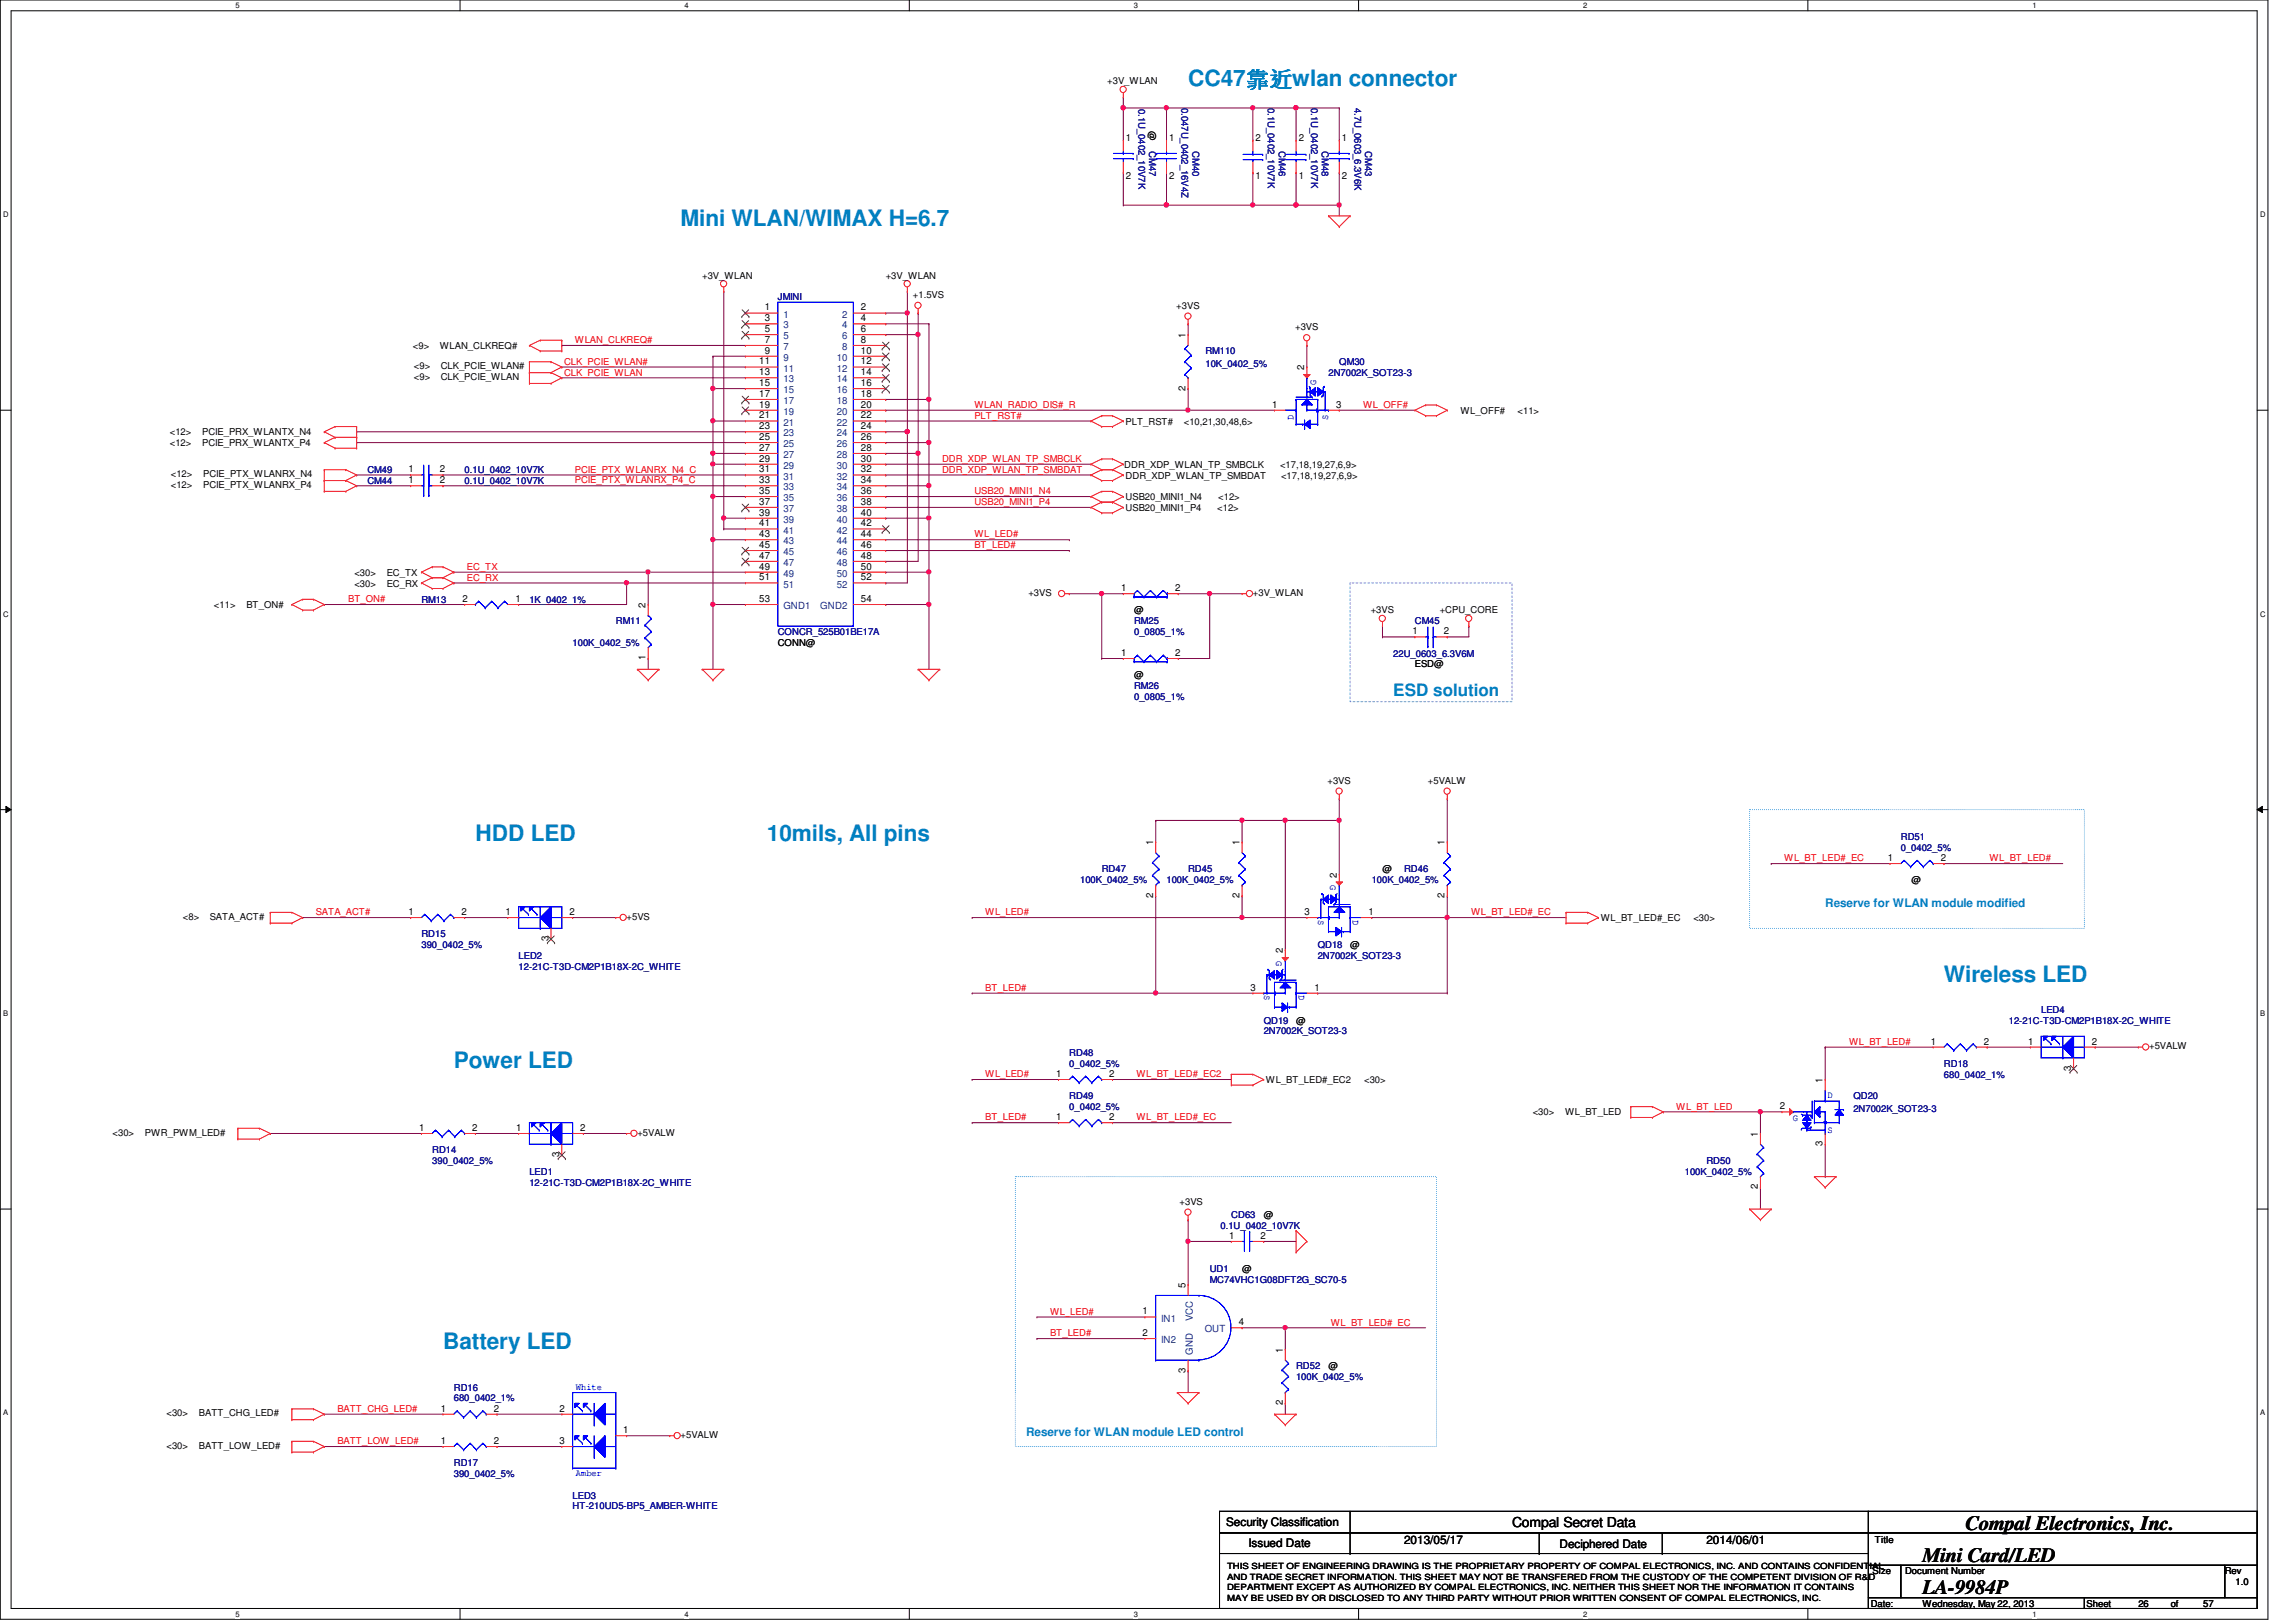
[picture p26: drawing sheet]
<svg xmlns="http://www.w3.org/2000/svg" width="297mm" height="210mm" viewBox="0 0 297 210" stroke-linecap="round" stroke-linejoin="round" font-family="sans-serif">
<defs><g id="words">
<g font-size="2.9" fill="#0080c0">
<text x="153.7" y="11.1">CC47靠靠wlan connector</text>
<text x="88" y="29.3">Mini WLAN/WIMAX H=6.7</text>
<text x="61.5" y="108.9">HDD LED</text>
<text x="99.2" y="108.9">10mils, All pins</text>
<text x="251.5" y="127">Wireless LED</text>
<text x="58.7" y="138.2">Power LED</text>
<text x="57.3" y="174.5">Battery LED</text>
</g>
<g font-size="2.6">
<text x="254.3" y="198">Compal Electronics, Inc.</text>
<text x="248.7" y="202.1">Mini Card/LED</text>
<text x="248.7" y="206.3">LA-9984P</text>
</g>
<text font-size="2.2" fill="#0080c0" x="180.3" y="90.1">ESD solution</text>
<text font-size="1.8" x="195.6" y="197.6">Compal Secret Data</text>
<g font-size="1.5" fill="#0080c0">
<text x="236.1" y="117.4">Reserve for WLAN module modified</text>
<text x="132.8" y="185.8">Reserve for WLAN module LED control</text>
</g>
<g font-size="1.5">
<text x="158.6" y="197.5">Security Classification</text>
<text x="161.5" y="200.2">Issued Date</text>
<text x="181.6" y="199.8">2013/05/17</text>
<text x="201.8" y="200.3">Deciphered Date</text>
<text x="220.8" y="199.8">2014/06/01</text>
</g>
<g font-size="1.3">
<text x="145.7" y="18.3">1</text>
<text x="145.7" y="23.1">2</text>
<text x="151.3" y="18.3">1</text>
<text x="151.3" y="23.1">2</text>
<text x="162.4" y="23.1">1</text>
<text x="162.4" y="18.3">2</text>
<text x="168" y="23.1">1</text>
<text x="168" y="18.3">2</text>
<text x="173.6" y="18.3">1</text>
<text x="173.6" y="23.1">2</text>
<text x="98.9" y="40.2">1</text>
<text x="98.9" y="41.6">3</text>
<text x="111.4" y="40.2">2</text>
<text x="111.4" y="41.6">4</text>
<text x="98.2" y="47.2">11</text>
<text x="98.9" y="43">5</text>
<text x="98.9" y="44.4">7</text>
<text x="98.9" y="45.8">9</text>
<text x="111.4" y="43">6</text>
<text x="111.4" y="44.4">8</text>
<text x="111.4" y="45.8">10</text>
<text x="111.4" y="47.2">12</text>
<text x="153.4" y="43.7" transform="rotate(-90 153.4 43.7)">1</text>
<text x="168.7" y="47.9" transform="rotate(-90 168.7 47.9)">2</text>
<text x="98.2" y="48.6">13</text>
<text x="98.2" y="50">15</text>
<text x="98.2" y="51.4">17</text>
<text x="98.2" y="52.7">19</text>
<text x="111.4" y="48.6">14</text>
<text x="111.4" y="50">16</text>
<text x="111.4" y="51.4">18</text>
<text x="111.4" y="52.7">20</text>
<text x="153.4" y="50.5" transform="rotate(-90 153.4 50.5)">2</text>
<text x="164.6" y="52.7">1</text>
<text x="172.8" y="52.7">3</text>
<text x="98.2" y="54.1">21</text>
<text x="98.2" y="55.5">23</text>
<text x="98.2" y="56.9">25</text>
<text x="98.2" y="58.3">27</text>
<text x="98.2" y="59.7">29</text>
<text x="111.4" y="54.1">22</text>
<text x="111.4" y="55.5">24</text>
<text x="111.4" y="56.9">26</text>
<text x="111.4" y="58.3">28</text>
<text x="111.4" y="59.7">30</text>
<text x="52.8" y="62.5">1</text>
<text x="52.8" y="61.1">1</text>
<text x="56.9" y="62.5">2</text>
<text x="56.9" y="61.1">2</text>
<text x="98.2" y="61.1">31</text>
<text x="98.2" y="62.5">33</text>
<text x="98.2" y="63.9">35</text>
<text x="98.2" y="65.3">37</text>
<text x="111.4" y="61.1">32</text>
<text x="111.4" y="62.5">34</text>
<text x="111.4" y="63.9">36</text>
<text x="111.4" y="65.3">38</text>
<text x="98.2" y="66.7">39</text>
<text x="98.2" y="68.1">41</text>
<text x="98.2" y="69.5">43</text>
<text x="98.2" y="70.9">45</text>
<text x="111.4" y="66.7">40</text>
<text x="111.4" y="68.1">42</text>
<text x="111.4" y="69.5">44</text>
<text x="111.4" y="70.9">46</text>
<text x="59.8" y="77.9">2</text>
<text x="66.7" y="77.9">1</text>
<text x="98.2" y="72.3">47</text>
<text x="98.2" y="73.7">49</text>
<text x="98.2" y="75.1">51</text>
<text x="98.2" y="77.9">53</text>
<text x="111.4" y="72.3">48</text>
<text x="111.4" y="73.7">50</text>
<text x="111.4" y="75.1">52</text>
<text x="111.4" y="77.9">54</text>
<text x="145" y="76.5">1</text>
<text x="152" y="76.5">2</text>
<text x="83.5" y="78.7" transform="rotate(-90 83.5 78.7)">2</text>
<text x="182.7" y="82.1">1</text>
<text x="186.8" y="82.1">2</text>
<text x="83.5" y="85.5" transform="rotate(-90 83.5 85.5)">1</text>
<text x="145" y="84.9">1</text>
<text x="152" y="84.9">2</text>
<text x="149.2" y="109.4" transform="rotate(-90 149.2 109.4)">1</text>
<text x="160.4" y="109.4" transform="rotate(-90 160.4 109.4)">1</text>
<text x="172.9" y="113.6" transform="rotate(-90 172.9 113.6)">2</text>
<text x="186.9" y="109.4" transform="rotate(-90 186.9 109.4)">1</text>
<text x="244.2" y="111.4">1</text>
<text x="251.1" y="111.4">2</text>
<text x="52.8" y="118.4">1</text>
<text x="59.7" y="118.4">2</text>
<text x="65.4" y="118.4">1</text>
<text x="73.7" y="118.4">2</text>
<text x="149.2" y="116.2" transform="rotate(-90 149.2 116.2)">2</text>
<text x="160.4" y="116.2" transform="rotate(-90 160.4 116.2)">2</text>
<text x="168.8" y="118.4">3</text>
<text x="177" y="118.4">1</text>
<text x="186.9" y="116.2" transform="rotate(-90 186.9 116.2)">2</text>
<text x="70.9" y="121.8" transform="rotate(-90 70.9 121.8)">3</text>
<text x="165.9" y="123.4" transform="rotate(-90 165.9 123.4)">2</text>
<text x="161.8" y="128.2">3</text>
<text x="170" y="128.2">1</text>
<text x="249.8" y="135.2">1</text>
<text x="256.7" y="135.2">2</text>
<text x="262.4" y="135.2">1</text>
<text x="270.6" y="135.2">2</text>
<text x="136.6" y="139.4">1</text>
<text x="143.5" y="139.4">2</text>
<text x="230.2" y="143.6">2</text>
<text x="235.8" y="140.1" transform="rotate(-90 235.8 140.1)">1</text>
<text x="267.9" y="138.6" transform="rotate(-90 267.9 138.6)">3</text>
<text x="54.2" y="146.3">1</text>
<text x="61.1" y="146.3">2</text>
<text x="66.8" y="146.3">1</text>
<text x="72.3" y="149.7" transform="rotate(-90 72.3 149.7)">3</text>
<text x="75.1" y="146.3">2</text>
<text x="136.6" y="144.9">1</text>
<text x="143.5" y="144.9">2</text>
<text x="227.4" y="147.1" transform="rotate(-90 227.4 147.1)">1</text>
<text x="235.8" y="148.3" transform="rotate(-90 235.8 148.3)">3</text>
<text x="227.4" y="153.9" transform="rotate(-90 227.4 153.9)">2</text>
<text x="159" y="160.3">1</text>
<text x="163.1" y="160.3">2</text>
<text x="153.4" y="166.7" transform="rotate(-90 153.4 166.7)">5</text>
<text x="147.8" y="170.1">1</text>
<text x="147.8" y="172.9">2</text>
<text x="160.3" y="171.5">4</text>
<text x="153.4" y="177.7" transform="rotate(-90 153.4 177.7)">3</text>
<text x="165.9" y="175" transform="rotate(-90 165.9 175)">1</text>
<text x="57" y="182.7">1</text>
<text x="63.9" y="182.7">2</text>
<text x="72.4" y="182.7">2</text>
<text x="80.6" y="185.5">1</text>
<text x="165.9" y="181.9" transform="rotate(-90 165.9 181.9)">2</text>
<text x="57" y="186.9">1</text>
<text x="63.9" y="186.9">2</text>
<text x="72.4" y="186.9">3</text>
</g>
<g font-size="1.3" fill="#004080">
<text x="101.3" y="41.1">1</text>
<text x="109" y="41.1">2</text>
<text x="101.3" y="42.5">3</text>
<text x="101.3" y="43.9">5</text>
<text x="101.3" y="45.3">7</text>
<text x="101.3" y="46.7">9</text>
<text x="108.2" y="46.7">10</text>
<text x="109" y="42.5">4</text>
<text x="109" y="43.9">6</text>
<text x="109" y="45.3">8</text>
<text x="101.3" y="48.1">11</text>
<text x="101.3" y="49.5">13</text>
<text x="101.3" y="50.9">15</text>
<text x="101.3" y="52.3">17</text>
<text x="101.3" y="53.7">19</text>
<text x="108.2" y="48.1">12</text>
<text x="108.2" y="49.5">14</text>
<text x="108.2" y="50.9">16</text>
<text x="108.2" y="52.3">18</text>
<text x="108.2" y="53.7">20</text>
<text x="101.3" y="55.1">21</text>
<text x="101.3" y="56.5">23</text>
<text x="101.3" y="57.9">25</text>
<text x="101.3" y="59.3">27</text>
<text x="108.2" y="55.1">22</text>
<text x="108.2" y="56.5">24</text>
<text x="108.2" y="57.9">26</text>
<text x="108.2" y="59.3">28</text>
<text x="101.3" y="60.7">29</text>
<text x="101.3" y="62.1">31</text>
<text x="101.3" y="63.5">33</text>
<text x="101.3" y="64.9">35</text>
<text x="108.2" y="60.7">30</text>
<text x="108.2" y="62.1">32</text>
<text x="108.2" y="63.5">34</text>
<text x="108.2" y="64.9">36</text>
<text x="101.3" y="66.3">37</text>
<text x="101.3" y="67.6">39</text>
<text x="101.3" y="69">41</text>
<text x="101.3" y="70.4">43</text>
<text x="101.3" y="71.8">45</text>
<text x="108.2" y="66.3">38</text>
<text x="108.2" y="67.6">40</text>
<text x="108.2" y="69">42</text>
<text x="108.2" y="70.4">44</text>
<text x="108.2" y="71.8">46</text>
<text x="101.3" y="73.2">47</text>
<text x="101.3" y="74.6">49</text>
<text x="101.3" y="76">51</text>
<text x="108.2" y="73.2">48</text>
<text x="108.2" y="74.6">50</text>
<text x="108.2" y="76">52</text>
<text x="101.3" y="78.8">GND1</text>
<text x="106.1" y="78.8">GND2</text>
<text x="150.2" y="171">IN1</text>
<text x="150.2" y="173.8">IN2</text>
<text x="154.3" y="171" transform="rotate(-90 154.3 171)">VCC</text>
<text x="155.9" y="172.4">OUT</text>
<text x="154.3" y="175.3" transform="rotate(-90 154.3 175.3)">GND</text>
</g>
<g font-size="1.2">
<text x="143.3" y="10.9">+3V_WLAN</text>
<text x="148.7" y="16.9" transform="rotate(90 148.7 16.9)">@</text>
<text x="90.8" y="36.1">+3V_WLAN</text>
<text x="114.6" y="36.1">+3V_WLAN</text>
<text x="118.1" y="38.6">+1.5VS</text>
<text x="152.2" y="40">+3VS</text>
<text x="53.4" y="45.2">&lt;9&gt;</text>
<text x="53.5" y="47.8">&lt;9&gt;</text>
<text x="56.9" y="45.2">WLAN_CLKREQ#</text>
<text x="57" y="47.8">CLK_PCIE_WLAN#</text>
<text x="167.6" y="42.8">+3VS</text>
<text x="53.5" y="49.2">&lt;9&gt;</text>
<text x="57" y="49.2">CLK_PCIE_WLAN</text>
<text x="188.9" y="53.6">WL_OFF#</text>
<text x="196.3" y="53.6">&lt;11&gt;</text>
<text x="22" y="56.3">&lt;12&gt;</text>
<text x="22" y="57.7">&lt;12&gt;</text>
<text x="26.2" y="56.3">PCIE_PRX_WLANTX_N4</text>
<text x="26.2" y="57.7">PCIE_PRX_WLANTX_P4</text>
<text x="145.6" y="54.9">PLT_RST#</text>
<text x="153.2" y="54.9">&lt;10,21,30,48,6&gt;</text>
<text x="22.1" y="61.8">&lt;12&gt;</text>
<text x="22.1" y="63.2">&lt;12&gt;</text>
<text x="26.3" y="61.8">PCIE_PTX_WLANRX_N4</text>
<text x="26.3" y="63.2">PCIE_PTX_WLANRX_P4</text>
<text x="145.5" y="60.5">DDR_XDP_WLAN_TP_SMBCLK</text>
<text x="145.6" y="61.9">DDR_XDP_WLAN_TP_SMBDAT</text>
<text x="145.6" y="64.7">USB20_MINI1_N4</text>
<text x="157.6" y="64.7">&lt;12&gt;</text>
<text x="165.6" y="60.5">&lt;17,18,19,27,6,9&gt;</text>
<text x="165.7" y="61.9">&lt;17,18,19,27,6,9&gt;</text>
<text x="145.6" y="66.1">USB20_MINI1_P4</text>
<text x="157.5" y="66.1">&lt;12&gt;</text>
<text x="45.8" y="74.5">&lt;30&gt;</text>
<text x="45.8" y="75.9">&lt;30&gt;</text>
<text x="50" y="74.5">EC_TX</text>
<text x="50" y="75.9">EC_RX</text>
<text x="133.1" y="77.1">+3VS</text>
<text x="162.1" y="77.1">+3V_WLAN</text>
<text x="27.7" y="78.7">&lt;11&gt;</text>
<text x="31.9" y="78.7">BT_ON#</text>
<text x="100.6" y="83.6">CONN@</text>
<text x="146.7" y="79.4">@</text>
<text x="177.3" y="79.4">+3VS</text>
<text x="186.3" y="79.4">+CPU_CORE</text>
<text x="146.7" y="87.8">@</text>
<text x="183" y="86.4">ESD@</text>
<text x="171.7" y="101.4">+3VS</text>
<text x="184.7" y="101.4">+5VALW</text>
<text x="178.9" y="112.9">@</text>
<text x="23.7" y="119">&lt;8&gt;</text>
<text x="27.1" y="119">SATA_ACT#</text>
<text x="81.1" y="119">+5VS</text>
<text x="207.1" y="119.2">WL_BT_LED#_EC</text>
<text x="219.1" y="119.2">&lt;30&gt;</text>
<text x="247.3" y="114.3">@</text>
<text x="174.7" y="122.7">@</text>
<text x="167.7" y="132.5">@</text>
<text x="278" y="135.8">+5VALW</text>
<text x="163.8" y="140.2">WL_BT_LED#_EC2</text>
<text x="176.5" y="140.2">&lt;30&gt;</text>
<text x="14.6" y="147">&lt;30&gt;</text>
<text x="18.8" y="147">PWR_PWM_LED#</text>
<text x="82.5" y="147">+5VALW</text>
<text x="198.3" y="144.4">&lt;30&gt;</text>
<text x="202.5" y="144.4">WL_BT_LED</text>
<text x="152.6" y="155.9">+3VS</text>
<text x="163.5" y="157.6">@</text>
<text x="160.7" y="164.6">@</text>
<text x="171.9" y="177.2">@</text>
<text x="21.5" y="183.3">&lt;30&gt;</text>
<text x="25.7" y="183.3">BATT_CHG_LED#</text>
<text x="21.5" y="187.5">&lt;30&gt;</text>
<text x="25.7" y="187.5">BATT_LOW_LED#</text>
<text x="88" y="186.1">+5VALW</text>
<text x="242.3" y="203.7">Size</text>
<text x="242.6" y="199.6">Title</text>
<text x="246.5" y="203.7">Document Number</text>
<text x="287.8" y="203.7">Rev</text>
<text x="242" y="207.9">Date:</text>
<text x="248.7" y="207.9">Wednesday, May 22, 2013</text>
<text x="270" y="207.9">Sheet</text>
<text x="276.6" y="207.9">26</text>
<text x="280.8" y="207.9">of</text>
<text x="285" y="207.9">57</text>
<text x="289.2" y="205.1">1.0</text>
</g>
<g font-size="1.2" fill="#000080">
<text x="147.3" y="14.1" transform="rotate(90 147.3 14.1)">0.1U_0402_10V7K</text>
<text x="152.9" y="14" transform="rotate(90 152.9 14)">0.047U_0402_16V4Z</text>
<text x="164" y="14" transform="rotate(90 164 14)">0.1U_0402_10V7K</text>
<text x="169.6" y="14" transform="rotate(90 169.6 14)">0.1U_0402_10V7K</text>
<text x="175.2" y="14" transform="rotate(90 175.2 14)">4.7U_0603_6.3V6K</text>
<text x="148.7" y="19.6" transform="rotate(90 148.7 19.6)">CM47</text>
<text x="154.3" y="19.6" transform="rotate(90 154.3 19.6)">CM40</text>
<text x="165.4" y="19.6" transform="rotate(90 165.4 19.6)">CM46</text>
<text x="171" y="19.6" transform="rotate(90 171 19.6)">CM48</text>
<text x="176.6" y="19.6" transform="rotate(90 176.6 19.6)">CM43</text>
<text x="100.6" y="38.9">JMINI</text>
<text x="156" y="45.8">RM110</text>
<text x="156" y="47.5">10K_0402_5%</text>
<text x="173.3" y="47.2">QM30</text>
<text x="171.9" y="48.6">2N7002K_SOT23-3</text>
<text x="47.5" y="62.6">CM44</text>
<text x="47.5" y="61.2">CM49</text>
<text x="60.1" y="62.6">0.1U_0402_10V7K</text>
<text x="60.1" y="61.2">0.1U_0402_10V7K</text>
<text x="54.5" y="78">RM13</text>
<text x="68.5" y="78">1K_0402_1%</text>
<text x="74.1" y="83.6">100K_0402_5%</text>
<text x="79.7" y="80.8">RM11</text>
<text x="100.6" y="82.2">CONCR_525B01BE17A</text>
<text x="146.7" y="80.8">RM25</text>
<text x="146.7" y="82.2">0_0805_1%</text>
<text x="183" y="80.8">CM45</text>
<text x="146.7" y="89.2">RM26</text>
<text x="180.3" y="85">22U_0603_6.3V6M</text>
<text x="146.7" y="90.6">0_0805_1%</text>
<text x="142.5" y="112.9">RD47</text>
<text x="153.7" y="112.9">RD45</text>
<text x="181.6" y="112.9">RD46</text>
<text x="245.9" y="108.7">RD51</text>
<text x="245.9" y="110.1">0_0402_5%</text>
<text x="139.7" y="114.3">100K_0402_5%</text>
<text x="150.9" y="114.3">100K_0402_5%</text>
<text x="177.5" y="114.3">100K_0402_5%</text>
<text x="54.5" y="121.3">RD15</text>
<text x="54.5" y="122.7">390_0402_5%</text>
<text x="67.1" y="124.1">LED2</text>
<text x="67.1" y="125.5">12-21C-T3D-CM2P1B18X-2C_WHITE</text>
<text x="170.5" y="122.7">QD18</text>
<text x="170.5" y="124.1">2N7002K_SOT23-3</text>
<text x="264.1" y="131.1">LED4</text>
<text x="138.3" y="136.7">RD48</text>
<text x="163.5" y="132.5">QD19</text>
<text x="163.5" y="133.9">2N7002K_SOT23-3</text>
<text x="259.9" y="132.5">12-21C-T3D-CM2P1B18X-2C_WHITE</text>
<text x="138.3" y="138">0_0402_5%</text>
<text x="138.3" y="142.2">RD49</text>
<text x="138.3" y="143.6">0_0402_5%</text>
<text x="239.8" y="142.2">QD20</text>
<text x="239.8" y="143.9">2N7002K_SOT23-3</text>
<text x="251.5" y="138">RD18</text>
<text x="251.5" y="139.4">680_0402_1%</text>
<text x="55.9" y="149.2">RD14</text>
<text x="55.9" y="150.6">390_0402_5%</text>
<text x="68.5" y="152">LED1</text>
<text x="68.5" y="153.4">12-21C-T3D-CM2P1B18X-2C_WHITE</text>
<text x="218" y="152">100K_0402_5%</text>
<text x="220.8" y="150.6">RD50</text>
<text x="157.9" y="159">0.1U_0402_10V7K</text>
<text x="159.3" y="157.6">CD63</text>
<text x="156.5" y="164.6">UD1</text>
<text x="156.5" y="166">MC74VHC1G08DFT2G_SC70-5</text>
<text x="58.7" y="180">RD16</text>
<text x="167.7" y="177.2">RD52</text>
<text x="167.7" y="178.6">100K_0402_5%</text>
<text x="58.7" y="181.4">680_0402_1%</text>
<text x="58.7" y="189.7">RD17</text>
<text x="58.7" y="191.1">390_0402_5%</text>
<text x="74.1" y="193.9">LED3</text>
<text x="74.1" y="195.3">HT-210UD5-BP5_AMBER-WHITE</text>
</g>
<g font-size="1.2" fill="#f00">
<text x="73" y="47.2">CLK_PCIE_WLAN#</text>
<text x="74.4" y="44.4">WLAN_CLKREQ#</text>
<text x="73" y="48.6">CLK_PCIE_WLAN</text>
<text x="126.1" y="52.8">WLAN_RADIO_DIS#_R</text>
<text x="176.4" y="52.8">WL_OFF#</text>
<text x="121.9" y="59.8">DDR_XDP_WLAN_TP_SMBCLK</text>
<text x="126.1" y="54.2">PLT_RST#</text>
<text x="74.4" y="62.6">PCIE_PTX_WLANRX_P4_C</text>
<text x="74.4" y="61.2">PCIE_PTX_WLANRX_N4_C</text>
<text x="121.9" y="61.2">DDR_XDP_WLAN_TP_SMBDAT</text>
<text x="126.1" y="64">USB20_MINI1_N4</text>
<text x="126.1" y="65.4">USB20_MINI1_P4</text>
<text x="126.1" y="69.6">WL_LED#</text>
<text x="126.1" y="71">BT_LED#</text>
<text x="45" y="77.9">BT_ON#</text>
<text x="60.4" y="73.7">EC_TX</text>
<text x="60.4" y="75.1">EC_RX</text>
<text x="230.8" y="111.5">WL_BT_LED#_EC</text>
<text x="257.4" y="111.5">WL_BT_LED#</text>
<text x="40.8" y="118.4">SATA_ACT#</text>
<text x="127.5" y="118.4">WL_LED#</text>
<text x="190.3" y="118.4">WL_BT_LED#_EC</text>
<text x="127.5" y="128.2">BT_LED#</text>
<text x="239.2" y="135.2">WL_BT_LED#</text>
<text x="127.5" y="139.4">WL_LED#</text>
<text x="147" y="139.4">WL_BT_LED#_EC2</text>
<text x="216.9" y="143.6">WL_BT_LED</text>
<text x="127.5" y="145">BT_LED#</text>
<text x="147" y="145">WL_BT_LED#_EC</text>
<text x="135.8" y="172.9">BT_LED#</text>
<text x="135.8" y="170.1">WL_LED#</text>
<text x="172.2" y="171.5">WL_BT_LED#_EC</text>
<text x="43.6" y="182.7">BATT_CHG_LED#</text>
<text x="43.6" y="186.9">BATT_LOW_LED#</text>
</g>
<g font-size="1.2" fill="#00f">
<text x="170.3" y="49.9" transform="rotate(-90 170.3 49.9)">G</text>
<text x="167.3" y="54.4" transform="rotate(-90 167.3 54.4)">D</text>
<text x="171.8" y="54.4" transform="rotate(-90 171.8 54.4)">S</text>
<text x="170.5" y="119" transform="rotate(90 170.5 119)">S</text>
<text x="172.1" y="114.6" transform="rotate(90 172.1 114.6)">G</text>
<text x="175" y="119" transform="rotate(90 175 119)">D</text>
<text x="165.1" y="124.3" transform="rotate(90 165.1 124.3)">G</text>
<text x="163.5" y="128.8" transform="rotate(90 163.5 128.8)">S</text>
<text x="168" y="128.8" transform="rotate(90 168 128.8)">D</text>
<text x="236.4" y="142.1">D</text>
<text x="231.9" y="145">G</text>
<text x="236.4" y="146.6">S</text>
<text x="74.5" y="179.8">White</text>
<text x="74.5" y="191">Amber</text>
</g>
<g font-size="1.1">
<text x="158.7" y="203.1">THIS SHEET OF ENGINEERING DRAWING IS THE PROPRIETARY PROPERTY OF COMPAL ELECTRONICS, INC. AND CONTAINS CONFIDENTIAL</text>
<text x="158.7" y="204.4">AND TRADE SECRET INFORMATION. THIS SHEET MAY NOT BE TRANSFERED FROM THE CUSTODY OF THE COMPETENT DIVISION OF R&amp;D</text>
<text x="158.7" y="205.8">DEPARTMENT EXCEPT AS AUTHORIZED BY COMPAL ELECTRONICS, INC. NEITHER THIS SHEET NOR THE INFORMATION IT CONTAINS</text>
<text x="158.7" y="207.1">MAY BE USED BY OR DISCLOSED TO ANY THIRD PARTY WITHOUT PRIOR WRITTEN CONSENT OF COMPAL ELECTRONICS, INC.</text>
</g>
<g font-size="1">
<text x="30.5" y="1.1">5</text>
<text x="88.6" y="1.1">4</text>
<text x="146.7" y="1.1">3</text>
<text x="204.8" y="1.1">2</text>
<text x="262.9" y="1.1">1</text>
<text x=".4" y="28.1">D</text>
<text x="292.4" y="28.1">D</text>
<text x=".4" y="79.8">C</text>
<text x="292.4" y="79.8">C</text>
<text x=".4" y="131.5">B</text>
<text x="292.4" y="131.5">B</text>
<text x=".4" y="183.2">A</text>
<text x="292.4" y="183.2">A</text>
<text x="30.5" y="209.2">5</text>
<text x="88.6" y="209.2">4</text>
<text x="146.7" y="209.2">3</text>
<text x="204.8" y="209.2">2</text>
<text x="262.9" y="209.2">1</text>
</g>
</g></defs>
<path d="M0 0h293.4v209.5h-293.4zM1.4 1.4h290.6v206.8h-290.6z" fill="none" stroke="#000" stroke-width=".13"/>
<g fill="#fff">
<path d="M30.5 .2h.5v1.1h-.5z"/>
<path d="M30.5 208.3h.5v1.1h-.5z"/>
</g>
<path d="M59.5 0v1.4M59.5 208.2v1.3" fill="none" stroke="#000" stroke-width=".13"/>
<g fill="#fff">
<path d="M88.6 .2h.5v1.1h-.5z"/>
<path d="M88.6 208.3h.5v1.1h-.5z"/>
</g>
<path d="M117.6 0v1.4M117.6 208.2v1.3" fill="none" stroke="#000" stroke-width=".13"/>
<g fill="#fff">
<path d="M146.7 .2h.5v1.1h-.5z"/>
<path d="M146.7 208.3h.5v1.1h-.5z"/>
</g>
<path d="M175.8 0v1.4M175.8 208.2v1.3" fill="none" stroke="#000" stroke-width=".13"/>
<g fill="#fff">
<path d="M204.8 .2h.6v1.1h-.6z"/>
<path d="M204.8 208.3h.6v1.1h-.6z"/>
</g>
<path d="M233.9 0v1.4M233.9 208.2v1.3" fill="none" stroke="#000" stroke-width=".13"/>
<g fill="#fff">
<path d="M262.9 .2h.6v1.1h-.6z"/>
<path d="M262.9 208.3h.6v1.1h-.6z"/>
<path d="M.4 27.2h.7v1.1h-.7z"/>
<path d="M292.4 27.2h.7v1.1h-.7z"/>
<path d="M.4 78.9h.7v1.1h-.7z"/>
<path d="M292.4 78.9h.7v1.1h-.7z"/>
</g>
<path d="M0 53.1h1.4M292 53.1h1.4" fill="none" stroke="#000" stroke-width=".13"/>
<g fill="#fff">
<path d="M.4 130.6h.7v1.1h-.7z"/>
<path d="M292.4 130.6h.6v1.1h-.6z"/>
</g>
<path d="M0 104.8h1.4M.8 104.4l.6 .4-.6 .4zM292 104.8l.7-.4v.8zM292 104.8h1.4" fill="none" stroke="#000" stroke-width=".13"/>
<path d="M.8 104.4l.6 .4-.6 .4zM292 104.8l.7-.4v.8z" fill="#000"/>
<g fill="#fff">
<path d="M.4 182.3h.7v1.1h-.7z"/>
<path d="M292.4 182.3h.6v1.1h-.6z"/>
</g>
<path d="M0 156.5h1.4M292 156.5h1.4" fill="none" stroke="#000" stroke-width=".13"/>
<path d="M174.7 75.4h20.9v15.4h-20.9z" fill="none" stroke="#8080ff" stroke-width=".13" stroke-dasharray=".3 .3"/>
<path d="M226.4 104.8h43.3v15.3h-43.3zM131.4 152.3h54.4v34.9h-54.4z" fill="none" stroke="#0080ff" stroke-width=".13" stroke-dasharray="0 .3"/>
<g fill="none" stroke="#800040" stroke-width=".13">
<path d="M41.9 78.2h.1M41.9 78.2h18.2M67.1 78.2h.1M81.1 75.4h.1M81.1 75.4v2.8h-14M81.1 75.4h15.3M83.9 74h.1M83.9 74v4.2M83.9 74h12.5M114.6 67.1h.1M120.2 62.9h.1M120.2 62.9v4.2h-5.6"/>
<path d="M83.9 85.2h.1M83.9 85.2v1.4"/>
</g>
<circle cx="120.1" cy="62.8" r=".29" fill="#f0f"/>
<circle cx="120.1" cy="62.8" r=".29" fill="none" stroke="#f0f" stroke-width=".13"/>
<path d="M92.2 50.3h.1M92.2 50.3v4.2M114.6 60.1h.1M114.6 61.5h.1M114.6 60.1h26.5M114.6 61.5h26.5" fill="none" stroke="#800040" stroke-width=".13"/>
<circle cx="92.2" cy="54.5" r=".29" fill="#f0f"/>
<circle cx="92.2" cy="54.5" r=".29" fill="none" stroke="#f0f" stroke-width=".13"/>
<circle cx="92.2" cy="50.3" r=".29" fill="#f0f"/>
<circle cx="92.2" cy="50.3" r=".29" fill="none" stroke="#f0f" stroke-width=".13"/>
<path d="M117.4 40.5h.1M117.4 40.5v15.4" fill="none" stroke="#800040" stroke-width=".13"/>
<circle cx="117.4" cy="55.9" r=".29" fill="#f0f"/>
<circle cx="117.4" cy="55.9" r=".29" fill="none" stroke="#f0f" stroke-width=".13"/>
<circle cx="117.4" cy="40.5" r=".29" fill="#f0f"/>
<circle cx="117.4" cy="40.5" r=".29" fill="none" stroke="#f0f" stroke-width=".13"/>
<g fill="none" stroke="#800040" stroke-width=".13">
<path d="M93.6 37.7h.1M93.6 37.7v30.8M72.7 47.5h.1M72.7 48.9h.1M72.7 47.5h23.7M72.7 48.9h23.7M92.2 46.1h.1M92.2 46.1v4.2M118.8 43.3h.1M118.8 43.3v15.4M120.2 41.9h.1M120.2 41.9v9.8"/>
<path d="M93.6 67.1h.1M93.6 68.5h.1M93.6 67.1h2.8M93.6 68.5h2.8"/>
</g>
<circle cx="93.6" cy="67" r=".29" fill="#f0f"/>
<circle cx="93.6" cy="67" r=".29" fill="none" stroke="#f0f" stroke-width=".13"/>
<g fill="none" stroke="#800040" stroke-width=".13">
<path d="M72.7 44.7h.1M72.7 44.7h23.7M92.2 46.1h.1M92.2 54.5h.1M92.2 50.3h.1M92.2 58.7h.1M92.2 46.1h4.2M92.2 54.5v4.2M92.2 50.3h4.2M92.2 58.7h4.2M92.2 60.1h.1M92.2 78.2h.1"/>
<path d="M92.2 64.3h.1M92.2 60.1h4.2M92.2 78.2h4.2M92.2 64.3h4.2M92.2 78.2v8.4"/>
</g>
<circle cx="92.2" cy="78.2" r=".29" fill="#f0f"/>
<circle cx="92.2" cy="78.2" r=".29" fill="none" stroke="#f0f" stroke-width=".13"/>
<path d="M92.2 69.8h.1M92.2 69.8v8.4" fill="none" stroke="#800040" stroke-width=".13"/>
<circle cx="92.2" cy="69.8" r=".29" fill="#f0f"/>
<circle cx="92.2" cy="69.8" r=".29" fill="none" stroke="#f0f" stroke-width=".13"/>
<path d="M92.2 54.5h.1M92.2 54.5h4.2M92.2 60.1h.1M92.2 60.1v4.2" fill="none" stroke="#800040" stroke-width=".13"/>
<circle cx="92.2" cy="60" r=".29" fill="#f0f"/>
<circle cx="92.2" cy="60" r=".29" fill="none" stroke="#f0f" stroke-width=".13"/>
<path d="M92.2 58.7h.1M92.2 58.7v1.4" fill="none" stroke="#800040" stroke-width=".13"/>
<circle cx="92.2" cy="58.6" r=".29" fill="#f0f"/>
<circle cx="92.2" cy="58.6" r=".29" fill="none" stroke="#f0f" stroke-width=".13"/>
<path d="M92.2 64.3h.1M92.2 64.3v5.5" fill="none" stroke="#800040" stroke-width=".13"/>
<circle cx="92.2" cy="64.2" r=".29" fill="#f0f"/>
<circle cx="92.2" cy="64.2" r=".29" fill="none" stroke="#f0f" stroke-width=".13"/>
<path d="M114.6 55.9h.1M114.6 43.3h.1M114.6 55.9h2.8M114.6 43.3h4.2" fill="none" stroke="#800040" stroke-width=".13"/>
<circle cx="118.8" cy="43.3" r=".29" fill="#f0f"/>
<circle cx="118.8" cy="43.3" r=".29" fill="none" stroke="#f0f" stroke-width=".13"/>
<path d="M114.6 41.9h.1M114.6 40.5h.1M114.6 41.9h5.6M114.6 40.5h2.8M117.4 55.9h.1M117.4 55.9v19.5h-2.8M114.6 75.4h.1M120.2 78.2h.1M120.2 78.2v8.4" fill="none" stroke="#800040" stroke-width=".13"/>
<circle cx="117.4" cy="55.9" r=".29" fill="#f0f"/>
<circle cx="117.4" cy="55.9" r=".29" fill="none" stroke="#f0f" stroke-width=".13"/>
<path d="M114.6 58.7h.1M114.6 58.7h4.2M118.8 58.7h.1M118.8 58.7v13.9h-4.2M114.6 72.6h.1" fill="none" stroke="#800040" stroke-width=".13"/>
<circle cx="118.8" cy="58.6" r=".29" fill="#f0f"/>
<circle cx="118.8" cy="58.6" r=".29" fill="none" stroke="#f0f" stroke-width=".13"/>
<path d="M153.7 53.1h.1M153.7 53.1h11.2" fill="none" stroke="#800040" stroke-width=".13"/>
<circle cx="153.7" cy="53.1" r=".29" fill="#f0f"/>
<circle cx="153.7" cy="53.1" r=".29" fill="none" stroke="#f0f" stroke-width=".13"/>
<path d="M114.6 51.7h.1M114.6 51.7h5.6M120.2 57.3h.1M120.2 51.7h.1M120.2 51.7v11.2h-5.6M114.6 62.9h.1" fill="none" stroke="#800040" stroke-width=".13"/>
<circle cx="120.1" cy="57.3" r=".29" fill="#f0f"/>
<circle cx="120.1" cy="57.3" r=".29" fill="none" stroke="#f0f" stroke-width=".13"/>
<circle cx="120.1" cy="51.7" r=".29" fill="#f0f"/>
<circle cx="120.1" cy="51.7" r=".29" fill="none" stroke="#f0f" stroke-width=".13"/>
<path d="M120.2 74h.1M120.2 74v4.2" fill="none" stroke="#800040" stroke-width=".13"/>
<circle cx="120.1" cy="78.2" r=".29" fill="#f0f"/>
<circle cx="120.1" cy="78.2" r=".29" fill="none" stroke="#f0f" stroke-width=".13"/>
<circle cx="120.1" cy="74" r=".29" fill="#f0f"/>
<circle cx="120.1" cy="74" r=".29" fill="none" stroke="#f0f" stroke-width=".13"/>
<path d="M120.2 67.1h.1M120.2 67.1v6.9" fill="none" stroke="#800040" stroke-width=".13"/>
<circle cx="120.1" cy="67" r=".29" fill="#f0f"/>
<circle cx="120.1" cy="67" r=".29" fill="none" stroke="#f0f" stroke-width=".13"/>
<g fill="none" stroke="#800040" stroke-width=".13">
<path d="M117.4 37.7h.1M117.4 37.7v2.8M114.6 57.3h.1M114.6 53.1h.1M114.6 57.3h5.6M118.8 40.5h.1M118.8 40.5v2.8M153.7 50.3h.1M153.7 41.9h.1M153.7 50.3v2.8h-39.1M153.7 41.9v1.4M169.1 44.7h.1"/>
<path d="M169.1 44.7v2.8M173.3 53.1h.1M173.3 53.1h9.7M92.2 69.8h.1M92.2 69.8h4.2M114.6 74h.1M114.6 78.2h.1M114.6 74h5.6M114.6 78.2h5.6M156.5 76.8h.1M156.5 76.8h4.2"/>
</g>
<circle cx="156.5" cy="76.8" r=".29" fill="#f0f"/>
<circle cx="156.5" cy="76.8" r=".29" fill="none" stroke="#f0f" stroke-width=".13"/>
<path d="M142.5 76.8h.1M142.5 76.8h2.8" fill="none" stroke="#800040" stroke-width=".13"/>
<circle cx="142.5" cy="76.8" r=".29" fill="#f0f"/>
<circle cx="142.5" cy="76.8" r=".29" fill="none" stroke="#f0f" stroke-width=".13"/>
<path d="M58.7 74h.1M58.7 74h25.2M114.6 64.3h.1M114.6 65.7h.1M114.6 64.3h26.5M114.6 65.7h26.5" fill="none" stroke="#800040" stroke-width=".13"/>
<circle cx="83.8" cy="74" r=".29" fill="#f0f"/>
<circle cx="83.8" cy="74" r=".29" fill="none" stroke="#f0f" stroke-width=".13"/>
<path d="M58.7 75.4h.1M58.7 75.4h22.4" fill="none" stroke="#800040" stroke-width=".13"/>
<circle cx="81" cy="75.4" r=".29" fill="#f0f"/>
<circle cx="81" cy="75.4" r=".29" fill="none" stroke="#f0f" stroke-width=".13"/>
<g fill="none" stroke="#800040" stroke-width=".13">
<path d="M145.3 14h.1M145.3 14h5.6M46.1 55.9h.1M46.1 57.3h.1M46.1 55.9h50.3M46.1 57.3h50.3M114.6 54.5h.1M114.6 54.5h26.5M46.1 62.9h.1M46.1 61.5h.1M46.1 62.9h7M46.1 61.5h7"/>
<path d="M57.3 62.9h.1M57.3 61.5h.1M57.3 62.9h39.1M57.3 61.5h39.1M114.6 69.8h23.7M138.3 76.8h.1M138.3 69.8h.1M138.3 76.8h4.2M142.5 76.8h.1M142.5 76.8v8.4M152.4 76.8h.1M152.4 76.8h4.1"/>
<path d="M156.5 76.8h.1M156.5 76.8v8.4h-4.1M142.5 85.2h.1M142.5 85.2h2.8M152.4 85.2h.1"/>
</g>
<circle cx="145.3" cy="13.9" r=".29" fill="#f0f"/>
<circle cx="145.3" cy="13.9" r=".29" fill="none" stroke="#f0f" stroke-width=".13"/>
<path d="M145.3 14h.1M145.3 14v4.2" fill="none" stroke="#800040" stroke-width=".13"/>
<circle cx="145.3" cy="13.9" r=".29" fill="#f0f"/>
<circle cx="145.3" cy="13.9" r=".29" fill="none" stroke="#f0f" stroke-width=".13"/>
<path d="M145.3 22.4h.1M145.3 22.4v4.1M173.3 26.5h.1M173.3 26.5v1.4" fill="none" stroke="#800040" stroke-width=".13"/>
<circle cx="173.2" cy="26.5" r=".29" fill="#f0f"/>
<circle cx="173.2" cy="26.5" r=".29" fill="none" stroke="#f0f" stroke-width=".13"/>
<path d="M162.1 14h.1M162.1 14h5.6M173.3 14h.1M173.3 14v4.2" fill="none" stroke="#800040" stroke-width=".13"/>
<circle cx="162.1" cy="13.9" r=".29" fill="#f0f"/>
<circle cx="162.1" cy="13.9" r=".29" fill="none" stroke="#f0f" stroke-width=".13"/>
<path d="M150.9 22.4h.1M150.9 22.4v4.1" fill="none" stroke="#800040" stroke-width=".13"/>
<circle cx="150.9" cy="26.5" r=".29" fill="#f0f"/>
<circle cx="150.9" cy="26.5" r=".29" fill="none" stroke="#f0f" stroke-width=".13"/>
<path d="M150.9 14h.1M150.9 14h11.2" fill="none" stroke="#800040" stroke-width=".13"/>
<circle cx="150.9" cy="13.9" r=".29" fill="#f0f"/>
<circle cx="150.9" cy="13.9" r=".29" fill="none" stroke="#f0f" stroke-width=".13"/>
<path d="M167.7 14h.1M167.7 14v4.2" fill="none" stroke="#800040" stroke-width=".13"/>
<circle cx="167.6" cy="13.9" r=".29" fill="#f0f"/>
<circle cx="167.6" cy="13.9" r=".29" fill="none" stroke="#f0f" stroke-width=".13"/>
<path d="M145.3 12.6h.1M145.3 12.6v1.4M150.9 14h.1M150.9 14v4.2M162.1 14h.1M162.1 14v4.2M167.7 14h.1M167.7 14h5.6M162.1 22.4h.1M162.1 22.4v4.1M167.7 22.4h.1M167.7 22.4v4.1" fill="none" stroke="#800040" stroke-width=".13"/>
<circle cx="167.6" cy="13.9" r=".29" fill="#f0f"/>
<circle cx="167.6" cy="13.9" r=".29" fill="none" stroke="#f0f" stroke-width=".13"/>
<path d="M162.1 26.5h.1M162.1 26.5h5.6" fill="none" stroke="#800040" stroke-width=".13"/>
<circle cx="167.6" cy="26.5" r=".29" fill="#f0f"/>
<circle cx="167.6" cy="26.5" r=".29" fill="none" stroke="#f0f" stroke-width=".13"/>
<circle cx="162.1" cy="26.5" r=".29" fill="#f0f"/>
<circle cx="162.1" cy="26.5" r=".29" fill="none" stroke="#f0f" stroke-width=".13"/>
<path d="M145.3 26.5h.1M145.3 26.5h16.8M150.9 26.5h.1" fill="none" stroke="#800040" stroke-width=".13"/>
<circle cx="150.9" cy="26.5" r=".29" fill="#f0f"/>
<circle cx="150.9" cy="26.5" r=".29" fill="none" stroke="#f0f" stroke-width=".13"/>
<path d="M167.7 26.5h.1M173.3 22.4h.1M173.3 22.4v4.1h-5.6" fill="none" stroke="#800040" stroke-width=".13"/>
<circle cx="167.6" cy="26.5" r=".29" fill="#f0f"/>
<circle cx="167.6" cy="26.5" r=".29" fill="none" stroke="#f0f" stroke-width=".13"/>
<g fill="none" stroke="#800040" stroke-width=".13">
<path d="M114.6 71.2h23.7M138.3 71.2h.1M178.9 81h.1M178.9 82.4h.1M178.9 81v1.4M178.9 82.4h4.1M187.2 82.4h.1M190 81h.1M190 81v1.4h-2.8M39.2 118.7h.1M39.2 118.7h13.9M60.1 118.7h.1"/>
<path d="M60.1 118.7h5.6M74.1 118.7h.1M74.1 118.7h5.6M187.2 118.7h.1M187.2 118.7h15.4M143.9 139.7h.1M143.9 139.7h15.4M236.1 135.5h.1M236.1 135.5h14M236.1 135.5v4.2M257.1 135.5h.1M257.1 135.5h5.6"/>
<path d="M271.1 135.5h.1M271.1 135.5h5.5M35 146.7h.1M35 146.7h19.5M61.5 146.7h.1M61.5 146.7h5.6M75.5 146.7h.1M75.5 146.7h5.6M125.8 145.3h.1M125.8 145.3h11.1M143.9 145.3h.1M143.9 145.3h15.4"/>
<path d="M227.7 143.9h.1M227.7 143.9h2.8M236.1 152.3h.1M236.1 148.1v4.2M41.9 183h.1M41.9 187.2h.1M41.9 183h15.4M41.9 187.2h15.4M64.3 183h.1M64.3 187.2h.1M64.3 183h8.4M64.3 187.2h8.4"/>
<path d="M81.1 185.8h.1M81.1 185.8h5.6"/>
</g>
<circle cx="227.7" cy="143.9" r=".29" fill="#f0f"/>
<circle cx="227.7" cy="143.9" r=".29" fill="none" stroke="#f0f" stroke-width=".13"/>
<g fill="none" stroke="#800040" stroke-width=".13">
<path d="M149.5 106.2h.1M149.5 106.2h11.2M166.3 106.2h.1M166.3 106.2v16.7M187.2 118.7v9.8M229.1 111.8h.1M229.1 111.8h15.4M251.5 111.8h.1M251.5 111.8h15.4M187.2 128.5h.1M215.2 143.9h.1M215.2 143.9h12.5"/>
<path d="M227.7 153.7h.1M227.7 143.9h.1M227.7 143.9v2.8M227.7 153.7v2.8"/>
</g>
<circle cx="166.3" cy="106.1" r=".29" fill="#f0f"/>
<circle cx="166.3" cy="106.1" r=".29" fill="none" stroke="#f0f" stroke-width=".13"/>
<path d="M149.5 106.2h.1M149.5 106.2v2.8M160.7 106.2h.1M160.7 106.2h5.6M149.5 128.5h.1M149.5 128.5h12.6" fill="none" stroke="#800040" stroke-width=".13"/>
<circle cx="160.7" cy="106.1" r=".29" fill="#f0f"/>
<circle cx="160.7" cy="106.1" r=".29" fill="none" stroke="#f0f" stroke-width=".13"/>
<path d="M149.5 116v12.5M125.8 128.5h.1M125.8 128.5h23.7M149.5 128.5h.1M170.5 128.5h.1M170.5 128.5h16.7" fill="none" stroke="#800040" stroke-width=".13"/>
<circle cx="149.5" cy="128.5" r=".29" fill="#f0f"/>
<circle cx="149.5" cy="128.5" r=".29" fill="none" stroke="#f0f" stroke-width=".13"/>
<path d="M160.7 118.7h.1M160.7 118.7h8.4" fill="none" stroke="#800040" stroke-width=".13"/>
<circle cx="160.7" cy="118.7" r=".29" fill="#f0f"/>
<circle cx="160.7" cy="118.7" r=".29" fill="none" stroke="#f0f" stroke-width=".13"/>
<path d="M177.5 118.7h.1M177.5 118.7h9.7M187.2 103.4h.1M187.2 118.7h.1M187.2 103.4v5.6M187.2 116v2.7" fill="none" stroke="#800040" stroke-width=".13"/>
<circle cx="187.2" cy="118.7" r=".29" fill="#f0f"/>
<circle cx="187.2" cy="118.7" r=".29" fill="none" stroke="#f0f" stroke-width=".13"/>
<path d="M160.7 106.2h.1M160.7 106.2v2.8M166.3 106.2h.1M166.3 106.2h7M173.3 103.4h.1M173.3 106.2h.1M173.3 103.4v9.8" fill="none" stroke="#800040" stroke-width=".13"/>
<circle cx="173.2" cy="106.1" r=".29" fill="#f0f"/>
<circle cx="173.2" cy="106.1" r=".29" fill="none" stroke="#f0f" stroke-width=".13"/>
<path d="M125.8 118.7h.1M160.7 116h.1M160.7 116v2.7h-34.9M125.8 139.7h.1M125.8 139.7h11.1M160.7 171.8h.1M160.7 171.8h23.7M166.3 171.8h.1M166.3 171.8v2.8M166.3 181.6h.1M166.3 181.6v1.4" fill="none" stroke="#800040" stroke-width=".13"/>
<circle cx="166.3" cy="171.8" r=".29" fill="#f0f"/>
<circle cx="166.3" cy="171.8" r=".29" fill="none" stroke="#f0f" stroke-width=".13"/>
<path d="M153.7 157.9h.1M153.7 157.9v8.3M134.2 173.2h.1M134.2 170.4h.1M134.2 173.2h13.9M134.2 170.4h13.9M153.7 177.4h.1M153.7 160.7h.1M153.7 177.4v2.8M153.7 160.7h5.6M163.5 160.7h.1M163.5 160.7h4.2" fill="none" stroke="#800040" stroke-width=".13"/>
<circle cx="153.7" cy="160.6" r=".29" fill="#f0f"/>
<circle cx="153.7" cy="160.6" r=".29" fill="none" stroke="#f0f" stroke-width=".13"/>
<g fill="none" stroke="#f00" stroke-width=".13">
<path d="M145.3 12.6h.1M145.3 12v.6M162.1 18.2h.1M162.1 18.2v1.4M167.7 18.2h.1M167.7 18.2v1.4M93.6 37.7h.1M93.6 37.2v.5M117.4 37.7h.1M117.4 37.2v.5M118.8 40v.5M162.1 22.4h.1"/>
<path d="M162.1 21v1.4M167.7 22.4h.1M167.7 21v1.4M171.9 27.9h.1M171.9 27.9h2.8M171.9 27.9l1.4 1.4M173.3 29.3h.1M174.7 27.9h.1M174.7 27.9l-1.4 1.4M41.9 55.9h.1M41.9 57.3h.1M41.9 55.9l1.4 .7"/>
<path d="M41.9 57.3l1.4 .7M43.3 55.2h.1M43.3 56.6h.1M43.3 58h.1M43.3 55.2h2.8M43.3 55.2l-1.4 .7M43.3 56.6h2.8M43.3 56.6l-1.4 .7M43.3 58h2.8M46.1 55.2h.1M46.1 56.6h.1M46.1 58h.1"/>
<path d="M46.1 55.2v2.8M68.5 48.2h.1M68.5 46.8h.1M68.5 49.6h.1M68.5 44.7h.1M68.5 46.8h2.8M68.5 48.2h2.8M68.5 46.8v2.8M68.5 49.6h2.8M68.5 44.7l1.4 .7M69.9 44h.1M69.9 45.4h.1"/>
<path d="M69.9 44l-1.4 .7M69.9 44h2.8M69.9 45.4h2.8M71.3 46.8h.1M71.3 48.2h.1M71.3 49.6h.1M71.3 46.8l1.4 .7M71.3 48.2l1.4 .7M72.7 47.5h.1M72.7 48.9h.1M72.7 44h.1M72.7 45.4h.1"/>
<path d="M72.7 47.5l-1.4 .7M72.7 48.9l-1.4 .7M72.7 44v1.4M118.8 40.5h.1M141.1 54.5h.1M141.1 54.5l1.4 .7M142.5 59.4h.1M142.5 53.8h.1M142.5 55.2h.1M142.5 59.4h1.4M142.5 59.4l-1.4 .7M142.5 53.8h1.4"/>
<path d="M142.5 53.8l-1.4 .7M142.5 55.2h1.4M143.9 59.4h.1M143.9 53.8h.1M143.9 55.2h.1M143.9 59.4l1.4 .7M143.9 53.8l1.4 .7M145.3 54.5h.1M145.3 54.5l-1.4 .7M153.7 41.9h.1M153.7 41.4v.5M169.1 44.7h.1"/>
<path d="M169.1 44.2v.5M183 53.1h.1M183 53.1l1.4 .7M184.4 52.4h.1M184.4 53.8h.1M184.4 53.8h1.4M184.4 52.4l-1.4 .7M184.4 52.4h1.4M185.8 52.4h.1M185.8 53.8h.1M185.8 52.4l1.4 .7M187.2 53.1h.1"/>
<path d="M187.2 53.1l-1.4 .7M37.8 78.2h.1M37.8 78.2l1.4 .8M39.2 77.6h.1M39.2 79h.1M39.2 77.6h1.4M39.2 77.6l-1.4 .6M39.2 79h1.4M40.6 77.6h.1M40.6 79h.1M40.6 77.6l1.3 .6M41.9 78.2h.1"/>
<path d="M41.9 62.2h.1M41.9 60.8h.1M41.9 63.6h.1M41.9 60.8h2.8M41.9 62.2h2.8M41.9 78.2l-1.3 .8M41.9 63.6h2.8M41.9 60.8v2.8M44.7 60.8h.1M44.7 62.2h.1M44.7 63.6h.1M44.7 60.8l1.4 .7"/>
<path d="M44.7 62.2l1.4 .7M46.1 61.5h.1M46.1 62.9h.1M46.1 61.5l-1.4 .7M46.1 62.9l-1.4 .7M53.1 62.9h.1M53.1 62.9h1.4M54.5 74h.1M54.5 75.4h.1M54.5 74l1.4 .8M54.5 75.4l1.4 .8M55.9 73.4h.1"/>
<path d="M55.9 74.8h.1M55.9 76.2h.1M55.9 73.4h1.4M55.9 73.4l-1.4 .6M55.9 74.8h1.4M55.9 74.8l-1.4 .6M55.9 76.2h1.4M55.9 62.9h1.4M57.3 73.4h.1M57.3 74.8h.1M57.3 76.2h.1M57.3 62.9h.1"/>
<path d="M57.3 73.4l1.4 .6M57.3 74.8l1.4 .6M58.7 74h.1M58.7 75.4h.1M58.7 74l-1.4 .8M58.7 75.4l-1.4 .8M137.8 76.8h.5M138.3 76.8h.1M141.1 60.1h.1M141.1 61.5h.1M141.1 64.3h.1M141.1 65.7h.1"/>
<path d="M141.1 60.1l1.4 .7M141.1 61.5l1.4 .7M141.1 64.3l1.4 .7M141.1 65.7l1.4 .7M142.5 60.8h.1M142.5 62.2h.1M142.5 63.6h.1M142.5 65h.1M142.5 66.4h.1M142.5 60.8h1.4M142.5 60.8l-1.4 .7M142.5 62.2h1.4"/>
<path d="M142.5 63.6h1.4M142.5 63.6l-1.4 .7M142.5 65h1.4M142.5 65l-1.4 .7M142.5 66.4h1.4M143.9 60.8h.1M143.9 62.2h.1M143.9 63.6h.1M143.9 65h.1M143.9 66.4h.1M143.9 60.8l1.4 .7M143.9 63.6l1.4 .7"/>
<path d="M143.9 65l1.4 .7M145.3 60.1h.1M145.3 61.5h.1M145.3 64.3h.1M145.3 65.7h.1M145.3 60.1l-1.4 .7M145.3 61.5l-1.4 .7M145.3 64.3l-1.4 .7M145.3 65.7l-1.4 .7M160.7 76.8h.1M160.7 76.8h.5M82.5 86.6h.1"/>
<path d="M82.5 86.6h2.8M82.5 86.6l1.4 1.4M83.9 88h.1M85.3 86.6h.1M85.3 86.6l-1.4 1.4M90.8 86.6h.1M90.8 86.6h2.8M90.8 86.6l1.4 1.4M92.2 88h.1M93.6 86.6h.1M93.6 86.6l-1.4 1.4M118.8 86.6h.1"/>
<path d="M118.8 86.6h2.8M118.8 86.6l1.4 1.4M120.2 88h.1M121.6 86.6h.1M121.6 86.6l-1.4 1.4M178.9 81h.1M178.9 80.5v.5M190 81h.1M190 80.5v.5M35 118.1h.1M35 119.5h.1M35 119.5h2.8"/>
<path d="M35 118.1h2.8M35 118.1v1.4M37.8 119.5h.1M37.8 118.1h.1M37.8 118.1l1.4 .6M39.2 118.7h.1M39.2 118.7l-1.4 .8M79.7 118.7h.1M79.7 118.7h.5M173.3 103.4h.1M173.3 102.8v.6M187.2 103.4h.1"/>
<path d="M187.2 102.8v.6M202.6 119.5h.1M202.6 118.1h.1M202.6 119.5h2.8M202.6 118.1h2.8M202.6 118.1v1.4M205.4 118.1h.1M205.4 119.5h.1M205.4 118.1l1.4 .6M206.8 118.7h.1M206.8 118.7l-1.4 .8M159.3 139h.1"/>
<path d="M159.3 139h2.8M159.3 139v1.4M162.1 139h.1M162.1 139l1.4 .7M163.5 139.7h.1M163.5 139.7l-1.4 .7M276.6 135.5h.1M276.6 135.5h.6M30.8 146h.1M30.8 147.4h.1M30.8 147.4h2.8M30.8 146h2.8"/>
<path d="M30.8 146v1.4M33.6 147.4h.1M33.6 146h.1M33.6 146l1.4 .7M35 146.7h.1M35 146.7l-1.4 .7M81.1 146.7h.1M81.1 146.7h.5M153.7 157.9h.1M153.7 157.3v.6M159.3 140.4h.1M159.3 140.4h2.8"/>
<path d="M162.1 140.4h.1M167.7 159.3h.1M167.7 159.3v2.8M167.7 159.3l1.4 1.4M211 144.6h.1M211 143.2h.1M211 143.2h2.8M211 144.6h2.8M211 143.2v1.4M213.8 143.2h.1M213.8 144.6h.1M213.8 143.2l1.4 .7"/>
<path d="M215.2 143.9h.1M215.2 143.9l-1.4 .7M226.4 156.5h.1M226.4 156.5h2.7M226.4 156.5l1.3 1.4M227.7 157.9h.1M229.1 156.5h.1M229.1 156.5l-1.4 1.4M234.7 152.3h.1M234.7 152.3h2.8M234.7 152.3l1.4 1.4M236.1 153.7h.1"/>
<path d="M237.5 152.3h.1M237.5 152.3l-1.4 1.4M167.7 162.1h.1M169.1 160.7h.1M169.1 160.7l-1.4 1.4M37.8 182.3h.1M37.8 183.7h.1M37.8 186.5h.1M37.8 187.9h.1M37.8 183.7h2.8M37.8 182.3h2.8M37.8 182.3v1.4"/>
<path d="M37.8 186.5v1.4M37.8 187.9h2.8M37.8 186.5h2.8M40.6 183.7h.1M40.6 182.3h.1M40.6 187.9h.1M40.6 186.5h.1M40.6 182.3l1.3 .7M40.6 186.5l1.3 .7M41.9 183h.1M41.9 187.2h.1M41.9 183l-1.3 .7"/>
<path d="M41.9 187.2l-1.3 .7M86.7 185.8h.1M86.7 185.8h.5M152.3 180.2h.1M152.3 180.2h2.8M152.3 180.2l1.4 1.4M153.7 181.6h.1M155.1 180.2h.1M155.1 180.2l-1.4 1.4M164.9 183h.1M164.9 183h2.8M164.9 183l1.4 1.4"/>
<path d="M166.3 184.4h.1M167.7 183h.1M167.7 183l-1.4 1.4"/>
<circle cx="145.3" cy="11.6" r=".4"/>
<circle cx="93.6" cy="36.7" r=".4"/>
<circle cx="117.4" cy="36.7" r=".4"/>
<circle cx="118.8" cy="39.5" r=".4"/>
<circle cx="153.7" cy="40.9" r=".4"/>
<circle cx="169.1" cy="43.7" r=".4"/>
<circle cx="137.3" cy="76.8" r=".4"/>
<circle cx="161.6" cy="76.8" r=".4"/>
<circle cx="178.8" cy="80" r=".4"/>
<circle cx="190" cy="80" r=".4"/>
<circle cx="80.6" cy="118.7" r=".4"/>
<circle cx="173.2" cy="102.4" r=".4"/>
<circle cx="187.2" cy="102.4" r=".4"/>
<circle cx="277.6" cy="135.5" r=".4"/>
<circle cx="82" cy="146.7" r=".4"/>
<circle cx="153.7" cy="156.9" r=".4"/>
<circle cx="87.6" cy="185.8" r=".4"/>
</g>
<g fill="none" stroke="#000" stroke-width=".13">
<path d="M157.8 195.6h83.9v2.8h-83.9zM157.8 198.4h83.9v2.6h-83.9zM174.7 198.4h.1M174.7 195.6v5.4M199.1 198.4v2.6M215 198.4v2.6M241.7 195.6h50.3v2.8h-50.3zM241.7 198.4h50.3v4.2h-50.3zM157.8 201h83.9v7.2h-83.9zM174.7 201h.1M199.1 201h.1M215 201h.1"/>
<path d="M241.7 202.6h4.2v4.2h-4.2zM241.7 206.8h28v1.4h-28zM245.9 202.6h41.9v4.2h-41.9zM269.7 206.8h22.3v1.4h-22.3zM287.8 202.6h4.2v4.2h-4.2z"/>
</g>
<g fill="none" stroke="#00f" stroke-width=".13">
<path d="M160.8 20h2.6M162.1 20h.1M162.1 19.6v.4M163.4 20h.1M166.4 20h2.5M167.7 20h.1M167.7 19.6v.4M168.9 20h.1M160.8 20.7h2.6M162.1 20.7h.1M162.1 20.7v.3M163.4 20.7h.1"/>
<path d="M166.4 20.7h2.5M167.7 20.7h.1M167.7 20.7v.3M168.9 20.7h.1M54.5 62.9h.3M54.8 62.9h.1M54.8 64.1h.1M54.8 61.6v2.5M55.5 64.1h.1M55.5 62.9h.1M55.5 62.9h.4M55.5 61.6v2.5"/>
</g>
<path d="M68.5 117.3h.5l-.5 .6z" fill="#00f"/>
<path d="M68.5 117.3h.5l-.5 .6z" fill="none" stroke="#00f" stroke-width=".13"/>
<path d="M71.3 117.3v2.8l-1.4-1.4z" fill="#00f"/>
<path d="M71.3 117.3v2.8l-1.4-1.4z" fill="none" stroke="#00f" stroke-width=".13"/>
<path d="M67.4 117.3h.5l-.5 .6z" fill="#00f"/>
<path d="M67.1 117.3h5.6v2.8h-5.6zM67.1 118.7h.1M67.1 118.7h2.8M67.4 117.3h.5l-.5 .6zM67.6 117.6l.8 .7M68.4 118.3h.1M68.8 117.6l.7 .7M69.5 118.3h.1M69.9 117.3v2.8M71.3 118.7h.1M71.3 118.7h1.4M69.9 120.1h.1" fill="none" stroke="#00f" stroke-width=".13"/>
<path d="M68.5 117.3h.5l-.5 .6z" fill="#00f"/>
<path d="M68.5 117.3h.5l-.5 .6z" fill="none" stroke="#00f" stroke-width=".13"/>
<path d="M71.3 117.3v2.8l-1.4-1.4z" fill="#00f"/>
<path d="M71.3 117.3v2.8l-1.4-1.4z" fill="none" stroke="#00f" stroke-width=".13"/>
<path d="M67.4 117.3h.5l-.5 .6z" fill="#00f"/>
<g fill="none" stroke="#00f" stroke-width=".13">
<path d="M54.9 118.3h.1M54.9 118.3l-.4 .4M54.9 118.3l.9 .9M55.8 119.2h.1M56.6 118.3h.1M56.6 118.3l-.8 .9M56.6 118.3l.8 .9M57.4 119.2h.1M58.3 118.3h.1M58.3 118.3l-.9 .9M58.3 118.3l.4 .4M58.7 118.7h.1"/>
<path d="M67.1 117.3h5.6v2.8h-5.6zM67.1 118.7h.1M67.1 118.7h2.8M67.4 117.3h.5l-.5 .6zM67.6 117.6l.8 .7M68.4 118.3h.1M68.8 117.6l.7 .7M69.5 118.3h.1M69.9 117.3v2.8M71.3 118.7h.1M71.3 118.7h1.4M149.1 111.6h.1"/>
<path d="M149.1 113.3h.1M149.1 111.6l.8 .9M149.1 113.3l.8 .8M149.5 114.6h.1M149.5 110.4l.4 .4M149.9 110.8h.1M149.9 112.5h.1M149.9 114.1h.1M149.9 110.8l-.8 .8M149.9 112.5l-.8 .8M149.9 114.1l-.4 .5M69.9 120.1h.1"/>
<path d="M56.3 146.3h.1M56.3 146.3l-.4 .4M56.3 146.3l.9 .8M57.2 147.1h.1M58 146.3h.1M58 146.3l-.8 .8M58 146.3l.8 .8M58.8 147.1h.1M59.7 146.3h.1M59.7 146.3l-.9 .8M59.7 146.3l.4 .4M60.1 146.7h.1"/>
<path d="M165.9 177.3h.1M165.9 178.9h.1M165.9 177.3l.8 .8M165.9 178.9l.8 .9M166.3 176l.4 .4M166.7 176.4h.1M166.7 178.1h.1M166.7 179.8h.1M166.7 176.4l-.8 .9M166.7 178.1l-.8 .8M166.7 179.8l-.4 .4M166.3 180.2h.1"/>
</g>
<g fill="none" stroke="#f00" stroke-width=".13">
<path d="M53.1 118.7h.1M53.1 118.7h1.4M58.7 118.7h1.4M60.1 118.7h.1M65.7 118.7h.1M65.7 118.7h1.4M72.7 118.7h1.4M74.1 118.7h.1M149.5 109h.1M149.5 116h.1M149.5 109v1.4M149.5 114.6v1.4"/>
<path d="M71.3 121.5h.1M71.3 120.1v1.4M54.5 146.7h.1M54.5 146.7h1.4M60.1 146.7h1.4M61.5 146.7h.1M166.3 174.6h.1M166.3 174.6v1.4M166.3 181.6h.1M166.3 180.2v1.4"/>
</g>
<path d="M70.8 122h.1M70.9 121.1l.9 .9M71.7 121.1l-.9 .9M71.8 122h.1" fill="none" stroke="#804000" stroke-width=".13"/>
<path d="M173.3 117.3l.7 .8h-1.4z" fill="#00f"/>
<path d="M173.3 117.3l.7 .8h-1.4z" fill="none" stroke="#00f" stroke-width=".13"/>
<path d="M172.8 120l.8 .6-.8 .5z" fill="#00f"/>
<g fill="none" stroke="#00f" stroke-width=".13">
<path d="M170.5 118.7h.1M170.5 118.7h2.8M171.9 117.3h.1M171.9 118.7h.1M171.9 118.9h.1M171.9 117.3h2.8M171.9 117.3v3.3M171.9 118.6h.1M172 118.6h.1M172 118.9h.1M172 118.6v.3M172.6 117.1h.1"/>
<path d="M172.6 117.1h2.1M173.3 118.7h.1M173.3 118.1h.1M173.3 117.1h.1M173.3 114.6h.1M173.3 114.6v2.5M173.3 118.1v.6M174.7 117.3h.1M174.7 117.3v3.3M171.9 120.6h.1M171.9 120.6h.9M172.8 120l.8 .6-.8 .5z"/>
<path d="M172.8 120.6h.1M173.6 121.1h.1M173.6 120.6h1.1M173.6 120v1.1M173.8 120.6h.1M174.7 120.6h.1"/>
</g>
<path d="M172.2 115.8l.6 .6-.6 .5z" fill="#00f"/>
<path d="M172.2 115.8l.6 .6-.6 .5z" fill="none" stroke="#00f" stroke-width=".13"/>
<path d="M171.2 116.4l.7-.6v1.1z" fill="#00f"/>
<g fill="none" stroke="#00f" stroke-width=".13">
<path d="M170.9 116.4h.1M170.9 118.7h.1M170.9 116.4h.3M170.9 116.4v2.3M171 115.7h.1M171 115.7l.2 .1v1M171.2 116.4l.7-.6v1.1zM171.2 116.8h.1M171.2 116.8l.1 .1M171.3 116.9h.1M171.9 116.4h.1M171.9 116.4h.3"/>
<path d="M172.2 116.4h.1M172.7 116.9h.1M172.8 115.8h.1M172.8 115.8v1l-.1 .1M172.8 116.4h.5M173 115.7l-.2 .1M173.3 116.4h.1M174.7 118.7h.1M174.7 118.7h1.4"/>
</g>
<path d="M173.3 117.3l.7 .8h-1.4z" fill="#00f"/>
<path d="M173.3 117.3l.7 .8h-1.4z" fill="none" stroke="#00f" stroke-width=".13"/>
<path d="M172.8 120l.8 .6-.8 .5z" fill="#00f"/>
<g fill="none" stroke="#00f" stroke-width=".13">
<path d="M170.5 118.7h.1M170.5 118.7h2.8M171.9 117.3h.1M171.9 118.7h.1M171.9 118.9h.1M171.9 117.3h2.8M171.9 117.3v3.3M171.9 118.6h.1M172 118.6h.1M172 118.9h.1M172 118.6v.3M172.6 117.1h.1"/>
<path d="M172.6 117.1h2.1M173.3 118.7h.1M173.3 118.1h.1M173.3 117.1h.1M173.3 114.6h.1M173.3 114.6v2.5M173.3 118.1v.6M174.7 117.3h.1M174.7 117.3v3.3M171.9 120.6h.1M171.9 120.6h.9M172.8 120l.8 .6-.8 .5z"/>
<path d="M172.8 120.6h.1M173.6 121.1h.1M173.6 120.6h1.1M173.6 120v1.1M173.8 120.6h.1M174.7 120.6h.1"/>
</g>
<path d="M172.2 115.8l.6 .6-.6 .5z" fill="#00f"/>
<path d="M172.2 115.8l.6 .6-.6 .5z" fill="none" stroke="#00f" stroke-width=".13"/>
<path d="M171.2 116.4l.7-.6v1.1z" fill="#00f"/>
<g fill="none" stroke="#00f" stroke-width=".13">
<path d="M170.9 116.4h.1M170.9 118.7h.1M170.9 116.4h.3M170.9 116.4v2.3M171 115.7h.1M171 115.7l.2 .1v1M171.2 116.4l.7-.6v1.1zM171.2 116.8h.1M171.2 116.8l.1 .1M171.3 116.9h.1M171.9 116.4h.1M171.9 116.4h.3"/>
<path d="M172.2 116.4h.1M172.7 116.9h.1M172.8 115.8h.1M172.8 115.8v1l-.1 .1M172.8 116.4h.5M173 115.7l-.2 .1M173.3 116.4h.1M174.7 118.7h.1M174.7 118.7h1.4"/>
</g>
<path d="M172.8 114.1h.9l-.4 .5z" fill="#f00"/>
<g fill="none" stroke="#f00" stroke-width=".13">
<path d="M153.7 43.3h.1M153.7 50.3h.1M153.7 43.3v1.4M153.7 48.9v1.4M83.9 78.2h.1M83.9 78.2v1.4M83.9 85.2h.1M83.9 83.8v1.4M169.1 118.7h.1M169.1 118.7h1.4M172.8 114.1h.9l-.4 .5zM173.3 113.2h.1"/>
<path d="M173.3 113.2v1.4M176.1 118.7h1.4M177.5 118.7h.1M136.9 139.7h.1M136.9 139.7h1.4M142.5 139.7h1.4M143.9 139.7h.1M250.1 135.5h.1M250.1 135.5h1.4M255.7 135.5h1.4M257.1 135.5h.1"/>
</g>
<g fill="none" stroke="#00f" stroke-width=".13">
<path d="M153.3 45.1h.1M153.3 46.8h.1M153.3 48.5h.1M153.3 45.1l.8 .9M153.3 46.8l.8 .8M153.3 48.5l.4 .4M153.7 48.9h.1M153.7 44.7l-.4 .4M154.1 46h.1M154.1 47.6h.1M154.1 46l-.8 .8M154.1 47.6l-.8 .9"/>
<path d="M83.9 79.6h.1M83.9 79.6l.4 .5M83.4 82.5h.1M83.4 80.9h.1M83.4 82.5l.9 .9M83.4 80.9l.9 .8M84.3 83.4h.1M84.3 81.7h.1M84.3 80.1h.1M84.3 83.4l-.4 .4M84.3 81.7l-.9 .8M84.3 80.1l-.9 .8"/>
<path d="M138.8 139.3h.1M138.8 139.3l-.5 .4M138.8 139.3l.8 .8M140.5 139.3h.1M140.5 139.3l-.9 .8M140.5 139.3l.8 .8M142.1 139.3h.1M142.1 139.3l-.8 .8M142.1 139.3l.4 .4M142.5 139.7h.1M251.9 135.1h.1M251.9 135.1l-.4 .4"/>
<path d="M251.9 135.1l.9 .8M252.8 135.9h.1M253.6 135.1h.1M253.6 135.1l-.8 .8M253.6 135.1l.8 .8M254.4 135.9h.1M255.3 135.1h.1M255.3 135.1l-.9 .8M255.3 135.1l.4 .4M255.7 135.5h.1M139.6 140.1h.1M141.3 140.1h.1"/>
</g>
<path d="M169.1 51.7l.7 .7h-1.4z" fill="#00f"/>
<path d="M169.1 51.7l.7 .7h-1.4z" fill="none" stroke="#00f" stroke-width=".13"/>
<path d="M168.8 54.9l.7-.5v1.1z" fill="#00f"/>
<g fill="none" stroke="#00f" stroke-width=".13">
<path d="M167.7 51.7h.1M167.7 54.9h.1M167.7 51.7v3.2M167.7 51.7h2.8M167.7 51.4h2.1M167.7 54.9h1.1M168.5 54.9h.1M168.8 54.9l.7-.5v1.1zM168.8 55.5h.1M168.8 54.4v1.1M169.1 53.1h.1M169.1 52.4h.1"/>
<path d="M169.1 51.4h.1M169.1 48.9h.1M169.1 53.1h2.8M169.1 48.9v2.5M169.1 52.4v.7M169.5 54.9h.1M169.5 54.9h1M169.8 51.4h.1M170.3 53h.1M170.3 53.2h.1M170.3 53h.2M170.3 53v.2"/>
<path d="M170.3 53.2h.2M170.5 51.7h.1M170.5 53.1h.1M170.5 54.9h.1M170.5 53.2h.1M170.5 51.7v3.2M171.9 53.1h.1"/>
</g>
<path d="M169.5 50.7l.7-.5v1.1z" fill="#00f"/>
<path d="M169.5 50.7l.7-.5v1.1z" fill="none" stroke="#00f" stroke-width=".13"/>
<path d="M170.5 50.2l.7 .5-.7 .6z" fill="#00f"/>
<g fill="none" stroke="#00f" stroke-width=".13">
<path d="M166.3 53.1h1.4M167.7 53.1h.1M169.1 50.7h.1M169.1 50.7h.4M169.4 50l.1 .2M169.5 50.2h.1M169.5 50.2v.9l.1 .2M169.6 51.3h.1M170.2 50.7h.1M170.2 50.7h.3M170.5 50.2l.7 .5-.7 .6zM170.5 50.7h.1"/>
<path d="M171 51.3h.1M171.2 51.1h.1M171.2 51.1l-.2 .2M171.2 50.7h.2M171.3 50h.1M171.3 50l-.1 .2v.9M171.4 50.7h.1M171.4 53.1h.1M171.4 50.7v2.4"/>
</g>
<path d="M169.1 51.7l.7 .7h-1.4z" fill="#00f"/>
<path d="M169.1 51.7l.7 .7h-1.4z" fill="none" stroke="#00f" stroke-width=".13"/>
<path d="M168.8 54.9l.7-.5v1.1z" fill="#00f"/>
<g fill="none" stroke="#00f" stroke-width=".13">
<path d="M167.7 51.7h.1M167.7 54.9h.1M167.7 51.7v3.2M167.7 51.7h2.8M167.7 51.4h2.1M167.7 54.9h1.1M168.5 54.9h.1M168.8 54.9l.7-.5v1.1zM168.8 55.5h.1M168.8 54.4v1.1M169.1 53.1h.1M169.1 52.4h.1"/>
<path d="M169.1 51.4h.1M169.1 48.9h.1M169.1 53.1h2.8M169.1 48.9v2.5M169.1 52.4v.7M169.5 54.9h.1M169.5 54.9h1M169.8 51.4h.1M170.3 53h.1M170.3 53.2h.1M170.3 53h.2M170.3 53v.2"/>
<path d="M170.3 53.2h.2M170.5 51.7h.1M170.5 53.1h.1M170.5 54.9h.1M170.5 53.2h.1M170.5 51.7v3.2M171.9 53.1h.1"/>
</g>
<path d="M169.5 50.7l.7-.5v1.1z" fill="#00f"/>
<path d="M169.5 50.7l.7-.5v1.1z" fill="none" stroke="#00f" stroke-width=".13"/>
<path d="M170.5 50.2l.7 .5-.7 .6z" fill="#00f"/>
<g fill="none" stroke="#00f" stroke-width=".13">
<path d="M166.3 53.1h1.4M167.7 53.1h.1M169.1 50.7h.1M169.1 50.7h.4M169.4 50l.1 .2M169.5 50.2h.1M169.5 50.2v.9l.1 .2M169.6 51.3h.1M170.2 50.7h.1M170.2 50.7h.3M170.5 50.2l.7 .5-.7 .6zM170.5 50.7h.1"/>
<path d="M171 51.3h.1M171.2 51.1h.1M171.2 51.1l-.2 .2M171.2 50.7h.2M171.3 50h.1M171.3 50l-.1 .2v.9M171.4 50.7h.1M171.4 53.1h.1M171.4 50.7v2.4"/>
</g>
<path d="M168.7 48.5h.8l-.4 .4z" fill="#f00"/>
<g fill="none" stroke="#f00" stroke-width=".13">
<path d="M145.3 18.2h.1M145.3 18.2v1.4M150.9 18.2h.1M150.9 18.2v1.4M173.3 18.2h.1M173.3 18.2v1.4M145.3 22.4h.1M145.3 21v1.4M150.9 22.4h.1M150.9 21v1.4M173.3 22.4h.1M173.3 21v1.4"/>
<path d="M164.9 53.1h.1M164.9 53.1h1.4M168.7 48.5h.8l-.4 .4zM169.1 47.5h.1M169.1 47.5v1.4M171.9 53.1h1.4M173.3 53.1h.1M53.1 61.5h.1M53.1 61.5h1.4M55.9 61.5h1.4M57.3 61.5h.1M145.3 76.8h.1"/>
<path d="M145.3 76.8h1.4M151 76.8h1.4M152.4 76.8h.1M183 82.4h.1M183 82.4h1.4M185.8 82.4h1.4M187.2 82.4h.1M160.7 109h.1M160.7 116h.1M160.7 109v1.4M160.7 114.6v1.4M148.1 170.4h.1"/>
<path d="M148.1 173.2h.1M148.1 170.4h1.4M148.1 173.2h1.4M153.7 166.2h.1M153.7 177.4h.1M153.7 166.2v1.4M153.7 176v1.4M159.3 171.8h1.4M160.7 171.8h.1M57.3 187.2h.1M57.3 183h.1M57.3 187.2h1.4"/>
<path d="M57.3 183h1.4M62.9 187.2h1.4M62.9 183h1.4M64.3 187.2h.1M64.3 183h.1"/>
</g>
<g fill="none" stroke="#00f" stroke-width=".13">
<path d="M144.1 19.9h2.5M145.3 19.9h.1M145.3 19.6v.3M146.6 19.9h.1M149.6 19.9h.1M149.6 19.9h2.6M150.9 19.9h.1M150.9 19.6v.3M172 19.9h2.5M173.3 19.9h.1M173.3 19.6v.3M174.5 19.9h.1"/>
<path d="M144.1 20.5h2.5M145.3 20.5h.1M145.3 20.5v.5M146.6 20.5h.1M149.6 20.5h.1M149.6 20.5h2.6M150.9 20.5h.1M150.9 20.5v.5M172 20.5h2.5M173.3 20.5h.1M173.3 20.5v.5M174.5 20.5h.1"/>
<path d="M54.5 61.5h.3M54.8 61.5h.1M54.8 62.7h.1M54.8 60.2v2.5M55.5 62.7h.1M55.5 61.5h.1M55.5 61.5h.4M55.5 60.2v2.5M146.7 77.3h.1M146.7 77.3h4.2M147.1 76.4h.1M147.1 76.4l-.4 .4v.5"/>
<path d="M147.1 76.4l.9 .9M148 77.3h.1M148.8 76.4h.1M148.8 76.4l-.8 .9M148.8 76.4l.8 .9M149.6 77.3h.1M150.5 76.4h.1M150.5 76.4l-.9 .9M150.5 76.4l.4 .4M150.9 76.8h.1M150.9 77.3h.1M151 77.3h.1"/>
<path d="M151 76.7v.6M184.4 82.4h.3M184.7 82.4h.1M184.7 83.7h.1M184.7 81.2v2.5M185.4 83.7h.1M185.4 82.4h.1M185.4 82.4h.4M185.4 81.2v2.5M160.3 111.6h.1M160.3 113.3h.1M160.3 111.6l.8 .9"/>
<path d="M160.3 113.3l.8 .8M160.7 114.6h.1M160.7 110.4l.4 .4M161.1 110.8h.1M161.1 112.5h.1M161.1 114.1h.1M161.1 110.8l-.8 .8M161.1 112.5l-.8 .8M161.1 114.1l-.4 .5M149.5 176h.1M149.5 176h5.6M155.1 167.6a4.2 4.2 0 0 1 4.2 4.2 4.2 4.2 0 0 1-4.2 4.2"/>
<path d="M155.1 167.6h.1M155.1 176h.1M155.1 167.6h-5.6v8.4M59.1 186.8h.1M59.1 182.6h.1M59.1 186.8l-.4 .4M59.1 186.8l.9 .8M59.1 182.6l-.4 .4M59.1 182.6l.9 .8M60 187.6h.1M60 183.4h.1M60.8 186.8h.1"/>
<path d="M60.8 182.6h.1M60.8 186.8l-.8 .8M60.8 186.8l.8 .8M60.8 182.6l-.8 .8M60.8 182.6l.8 .8M61.6 187.6h.1M61.6 183.4h.1M62.5 186.8h.1M62.5 182.6h.1M62.5 186.8l-.9 .8M62.5 186.8l.4 .4M62.5 182.6l-.9 .8"/>
<path d="M62.5 182.6l.4 .4M62.9 187.2h.1M62.9 183h.1"/>
</g>
<path d="M166.3 127.1l.7 .7h-1.4z" fill="#00f"/>
<path d="M166.3 127.1l.7 .7h-1.4z" fill="none" stroke="#00f" stroke-width=".13"/>
<path d="M165.9 129.8l.7 .5-.7 .6z" fill="#00f"/>
<g fill="none" stroke="#00f" stroke-width=".13">
<path d="M163.5 128.5h.1M163.5 128.5h2.8M164.9 127.1h.1M164.9 128.5h.1M164.9 130.3h.1M164.9 128.7h.1M164.9 127.1h2.8M164.9 127.1v3.2M164.9 130.3h1M164.9 128.4h.1M165 128.4h.1M165 128.7h.1"/>
<path d="M165 128.4v.3M165.6 126.8h.1M165.6 126.8h2.1M165.9 129.8l.7 .5-.7 .6zM165.9 130.3h.1M166.3 128.5h.1M166.3 127.8h.1M166.3 126.8h.1M166.3 124.3h.1M166.3 124.3v2.5M166.3 127.8v.7M166.6 130.9h.1"/>
<path d="M166.6 130.3h1.1M166.6 129.8v1.1M166.8 130.3h.1M167.7 127.1h.1M167.7 130.3h.1M167.7 127.1v3.2"/>
</g>
<path d="M165.2 125.6l.7 .6-.7 .5z" fill="#00f"/>
<path d="M165.2 125.6l.7 .6-.7 .5z" fill="none" stroke="#00f" stroke-width=".13"/>
<path d="M164.2 126.2l.7-.6v1.1z" fill="#00f"/>
<g fill="none" stroke="#00f" stroke-width=".13">
<path d="M163.9 126.2h.1M163.9 128.5h.1M163.9 126.2h.3M163.9 126.2v2.3M164 125.4h.1M164 125.4l.2 .2v1M164.2 126.2l.7-.6v1.1zM164.2 126.6h.1M164.2 126.6l.1 .1M164.3 126.7h.1M164.9 126.2h.1M164.9 126.2h.3"/>
<path d="M165.2 126.2h.1M165.7 126.7h.1M165.9 125.6h.1M165.9 125.6v1l-.2 .1M165.9 126.2h.4M166 125.4l-.1 .2M166.3 126.2h.1M167.7 128.5h.1M167.7 128.5h1.4"/>
</g>
<path d="M166.3 127.1l.7 .7h-1.4z" fill="#00f"/>
<path d="M166.3 127.1l.7 .7h-1.4z" fill="none" stroke="#00f" stroke-width=".13"/>
<path d="M165.9 129.8l.7 .5-.7 .6z" fill="#00f"/>
<g fill="none" stroke="#00f" stroke-width=".13">
<path d="M163.5 128.5h.1M163.5 128.5h2.8M164.9 127.1h.1M164.9 128.5h.1M164.9 130.3h.1M164.9 128.7h.1M164.9 127.1h2.8M164.9 127.1v3.2M164.9 130.3h1M164.9 128.4h.1M165 128.4h.1M165 128.7h.1"/>
<path d="M165 128.4v.3M165.6 126.8h.1M165.6 126.8h2.1M165.9 129.8l.7 .5-.7 .6zM165.9 130.3h.1M166.3 128.5h.1M166.3 127.8h.1M166.3 126.8h.1M166.3 124.3h.1M166.3 124.3v2.5M166.3 127.8v.7M166.6 130.9h.1"/>
<path d="M166.6 130.3h1.1M166.6 129.8v1.1M166.8 130.3h.1M167.7 127.1h.1M167.7 130.3h.1M167.7 127.1v3.2"/>
</g>
<path d="M165.2 125.6l.7 .6-.7 .5z" fill="#00f"/>
<path d="M165.2 125.6l.7 .6-.7 .5z" fill="none" stroke="#00f" stroke-width=".13"/>
<path d="M164.2 126.2l.7-.6v1.1z" fill="#00f"/>
<g fill="none" stroke="#00f" stroke-width=".13">
<path d="M163.9 126.2h.1M163.9 128.5h.1M163.9 126.2h.3M163.9 126.2v2.3M164 125.4h.1M164 125.4l.2 .2v1M164.2 126.2l.7-.6v1.1zM164.2 126.6h.1M164.2 126.6l.1 .1M164.3 126.7h.1M164.9 126.2h.1M164.9 126.2h.3"/>
<path d="M165.2 126.2h.1M165.7 126.7h.1M165.9 125.6h.1M165.9 125.6v1l-.2 .1M165.9 126.2h.4M166 125.4l-.1 .2M166.3 126.2h.1M167.7 128.5h.1M167.7 128.5h1.4"/>
</g>
<path d="M165.9 123.9h.8l-.4 .4z" fill="#f00"/>
<g fill="none" stroke="#f00" stroke-width=".13">
<path d="M60.1 78.2h.1M60.1 78.2h1.4M65.7 78.2h1.4M67.1 78.2h.1M162.1 128.5h.1M162.1 128.5h1.4M165.9 123.9h.8l-.4 .4zM166.3 122.9h.1M166.3 122.9v1.4M169.1 128.5h1.4M170.5 128.5h.1M136.9 145.3h.1"/>
<path d="M136.9 145.3h1.4M142.5 145.3h1.4M143.9 145.3h.1M227.7 146.7h.1M227.7 153.7h.1M227.7 146.7v1.4M227.7 152.3v1.4M159.3 160.7h.1M159.3 160.7h1.4M162.1 160.7h1.4M163.5 160.7h.1"/>
</g>
<g fill="none" stroke="#00f" stroke-width=".13">
<path d="M61.5 78.2h.1M61.9 77.8h.1M61.9 77.8l.9 .9M61.9 77.8l-.4 .4M62.8 78.7h.1M63.6 77.8h.1M63.6 77.8l.8 .9M63.6 77.8l-.8 .9M64.4 78.7h.1M65.3 77.8h.1M65.3 77.8l.4 .4M65.3 77.8l-.9 .9"/>
<path d="M138.8 144.9h.1M138.8 144.9l-.5 .4M138.8 144.9l.8 .8M139.6 145.7h.1M140.5 144.9h.1M140.5 144.9l-.9 .8M140.5 144.9l.8 .8M141.3 145.7h.1M142.1 144.9h.1M142.1 144.9l-.8 .8M142.1 144.9l.4 .4M142.5 145.3h.1"/>
<path d="M161 159.4h.1M161 159.4v2.5M161.7 159.4h.1M161.7 159.4v2.5M227.3 149.4h.1M227.3 151h.1M227.3 149.4l.9 .8M227.3 151l.9 .8M227.7 152.3h.1M227.7 148.1l.5 .4M228.2 148.5h.1M228.2 150.2h.1"/>
<path d="M228.2 151.8h.1M228.2 148.5l-.9 .9M228.2 150.2l-.9 .8M228.2 151.8l-.5 .5M160.7 160.7h.3M161 160.7h.1M161.7 160.7h.1M161.7 160.7h.4"/>
</g>
<path d="M234.7 143.9l.8-.7v1.4z" fill="#00f"/>
<path d="M234.7 143.9l.8-.7v1.4z" fill="none" stroke="#00f" stroke-width=".13"/>
<path d="M238 143.6l.5 .7h-1.1z" fill="#00f"/>
<g fill="none" stroke="#00f" stroke-width=".13">
<path d="M231.9 143.9h.1M231.9 143.9h2.5M234.4 143.9h.1M234.4 144.6h.1M234.4 142.5v2.1M234.7 142.5h.1M234.7 145.3h.1M234.7 142.5h3.3M234.7 142.5v2.8M234.7 145.3h3.3M235.5 143.9h.1M235.5 143.9h.6"/>
<path d="M236 145.2h.1M236 145.2v.1M236 145.2h.3M236.1 145.3h.1M236.1 143.9h.1M236.1 146.7h.1M236.1 143.9v2.8M236.3 145.2h.1M236.3 145.3h.1M236.3 145.2v.1M237.4 143.6h1.1M238 143.6l.5 .7h-1.1z"/>
<path d="M238 142.5h.1M238 143.3h.1M238 145.3h.1M238 144.3h.1M238 142.5v1.1M238 144.3v1M238.5 143.6h.1"/>
</g>
<path d="M233.8 144.3l.5 .7h-1.1z" fill="#00f"/>
<path d="M233.8 144.3l.5 .7h-1.1z" fill="none" stroke="#00f" stroke-width=".13"/>
<path d="M233.2 145.3h1.1l-.5 .7z" fill="#00f"/>
<g fill="none" stroke="#00f" stroke-width=".13">
<path d="M233 146.1h.1M233 144.2l.2 .1M233.2 145.3h1.1l-.5 .7zM233.2 144.3h.1M233.2 144.3h1l.1 .1M233.8 145h.1M233.8 143.9h.1M233.8 145.3h.1M233.8 146.3h.1M233.8 143.9v.4M233.8 145v.3M233.8 146v.3"/>
<path d="M233.8 146.3h2.3M234.2 146h.1M234.2 146h-1l-.2 .1M234.3 145.8h.1M234.3 144.4h.1M234.3 145.8l-.1 .2M236.1 146.3h.1M236.1 142.5h.1M236.1 141.1v1.4"/>
</g>
<path d="M234.7 143.9l.8-.7v1.4z" fill="#00f"/>
<path d="M234.7 143.9l.8-.7v1.4z" fill="none" stroke="#00f" stroke-width=".13"/>
<path d="M238 143.6l.5 .7h-1.1z" fill="#00f"/>
<g fill="none" stroke="#00f" stroke-width=".13">
<path d="M231.9 143.9h.1M231.9 143.9h2.5M234.4 143.9h.1M234.4 144.6h.1M234.4 142.5v2.1M234.7 142.5h.1M234.7 145.3h.1M234.7 142.5h3.3M234.7 142.5v2.8M234.7 145.3h3.3M235.5 143.9h.1M235.5 143.9h.6"/>
<path d="M236 145.2h.1M236 145.2v.1M236 145.2h.3M236.1 145.3h.1M236.1 143.9h.1M236.1 146.7h.1M236.1 143.9v2.8M236.3 145.2h.1M236.3 145.3h.1M236.3 145.2v.1M237.4 143.6h1.1M238 143.6l.5 .7h-1.1z"/>
<path d="M238 142.5h.1M238 143.3h.1M238 145.3h.1M238 144.3h.1M238 142.5v1.1M238 144.3v1M238.5 143.6h.1"/>
</g>
<path d="M233.8 144.3l.5 .7h-1.1z" fill="#00f"/>
<path d="M233.8 144.3l.5 .7h-1.1z" fill="none" stroke="#00f" stroke-width=".13"/>
<path d="M233.2 145.3h1.1l-.5 .7z" fill="#00f"/>
<g fill="none" stroke="#00f" stroke-width=".13">
<path d="M233 146.1h.1M233 144.2l.2 .1M233.2 145.3h1.1l-.5 .7zM233.2 144.3h.1M233.2 144.3h1l.1 .1M233.8 145h.1M233.8 143.9h.1M233.8 145.3h.1M233.8 146.3h.1M233.8 143.9v.4M233.8 145v.3M233.8 146v.3"/>
<path d="M233.8 146.3h2.3M234.2 146h.1M234.2 146h-1l-.2 .1M234.3 145.8h.1M234.3 144.4h.1M234.3 145.8l-.1 .2M236.1 146.3h.1M236.1 142.5h.1M236.1 141.1v1.4"/>
</g>
<path d="M231.5 143.5l.4 .4-.4 .4z" fill="#f00"/>
<g fill="none" stroke="#f00" stroke-width=".13">
<path d="M96.4 40.5h.1M96.4 41.9h.1M96.4 43.3h.1M96.4 44.7h.1M96.4 46.1h.1M96.4 47.5h.1M96.4 48.9h.1M96.4 50.3h.1M96.4 51.7h.1M96.4 53.1h.1M96.4 54.5h.1M96.4 55.9h.1"/>
<path d="M96.4 57.3h.1M96.4 58.7h.1M96.4 40.5h4.2M96.4 41.9h4.2M96.4 43.3h4.2M96.4 44.7h4.2M96.4 46.1h4.2M96.4 47.5h4.2M96.4 48.9h4.2M96.4 50.3h4.2M96.4 51.7h4.2M96.4 53.1h4.2"/>
<path d="M96.4 54.5h4.2M96.4 55.9h4.2M96.4 57.3h4.2M96.4 58.7h4.2M110.4 40.5h4.2M110.4 41.9h4.2M110.4 43.3h4.2M110.4 44.7h4.2M110.4 46.1h4.2M110.4 47.5h4.2M110.4 48.9h4.2M110.4 50.3h4.2"/>
<path d="M110.4 51.7h4.2M110.4 53.1h4.2M110.4 54.5h4.2M110.4 55.9h4.2M110.4 57.3h4.2M110.4 58.7h4.2M114.6 40.5h.1M114.6 41.9h.1M114.6 43.3h.1M114.6 44.7h.1M114.6 46.1h.1M114.6 47.5h.1"/>
<path d="M114.6 48.9h.1M114.6 50.3h.1M114.6 51.7h.1M114.6 53.1h.1M114.6 54.5h.1M114.6 55.9h.1M114.6 57.3h.1M114.6 58.7h.1M96.4 60.1h.1M96.4 61.5h.1M96.4 62.9h.1M96.4 64.3h.1"/>
<path d="M96.4 65.7h.1M96.4 67.1h.1M96.4 68.5h.1M96.4 69.8h.1M96.4 71.2h.1M96.4 72.6h.1M96.4 74h.1M96.4 75.4h.1M96.4 78.2h.1M96.4 60.1h4.2M96.4 61.5h4.2M96.4 62.9h4.2"/>
<path d="M96.4 64.3h4.2M96.4 65.7h4.2M96.4 67.1h4.2M96.4 68.5h4.2M96.4 69.8h4.2M96.4 71.2h4.2M96.4 72.6h4.2M96.4 74h4.2M96.4 75.4h4.2M96.4 78.2h4.2M110.4 60.1h4.2M110.4 61.5h4.2"/>
<path d="M110.4 62.9h4.2M110.4 64.3h4.2M110.4 65.7h4.2M110.4 67.1h4.2M110.4 68.5h4.2M110.4 69.8h4.2M110.4 71.2h4.2M110.4 72.6h4.2M110.4 74h4.2M110.4 75.4h4.2M110.4 78.2h4.2M114.6 60.1h.1"/>
<path d="M114.6 61.5h.1M114.6 62.9h.1M114.6 64.3h.1M114.6 65.7h.1M114.6 67.1h.1M114.6 68.5h.1M114.6 69.8h.1M114.6 71.2h.1M114.6 72.6h.1M114.6 74h.1M114.6 75.4h.1M114.6 78.2h.1"/>
<path d="M236.1 139.7h.1M236.1 139.7v1.4M230.5 143.9h.1M230.5 143.9h1.4M231.5 143.5l.4 .4-.4 .4zM236.1 148.1h.1M236.1 146.7v1.4"/>
</g>
<path d="M100.6 39.1h9.8v41.9h-9.8z" fill="none" stroke="#00f" stroke-width=".13"/>
<g fill="none" stroke="#804000" stroke-width=".13">
<path d="M96 41h.1M96 42.4h.1M96 43.8h.1M96 52.2h.1M96 53.6h.1M96 40.1l.9 .9M96 41.5l.9 .9M96 42.9l.9 .9M96 51.3l.9 .9M96 52.7l.9 .9M96.9 40.1l-.9 .9M96.9 41.5l-.9 .9"/>
<path d="M96.9 42.9l-.9 .9M96.9 51.3l-.9 .9M96.9 52.7l-.9 .9M96.9 41h.1M96.9 42.4h.1M96.9 43.8h.1M96.9 52.2h.1M96.9 53.6h.1M114.1 45.2h.1M114.1 46.6h.1M114.1 48h.1M114.1 49.4h.1"/>
<path d="M114.1 50.8h.1M114.2 44.3l.9 .9M114.2 45.7l.9 .9M114.2 47.1l.9 .9M114.2 48.5l.9 .9M114.2 49.9l.9 .9M115 47.1l-.9 .9M115 44.3l-.9 .9M115 45.7l-.9 .9M115 48.5l-.9 .9M115 49.9l-.9 .9M115.1 45.2h.1"/>
<path d="M115.1 46.6h.1M115.1 48h.1M115.1 49.4h.1M115.1 50.8h.1M96 66.1h.1M96 71.7h.1M96 73.1h.1M96 65.2l.9 .9M96 70.8l.9 .9M96 72.2l.9 .9M96.9 65.2l-.9 .9M96.9 70.8l-.9 .9"/>
<path d="M96.9 72.2l-.9 .9M96.9 66.1h.1M96.9 71.7h.1M96.9 73.1h.1M114.1 68.9h.1M114.2 68l.9 .9M115 68l-.9 .9M115.1 68.9h.1"/>
</g>
<path d="M78.3 181.6v2.8l-1.4-1.4z" fill="#00f"/>
<path d="M78.3 181.6v2.8l-1.4-1.4z" fill="none" stroke="#00f" stroke-width=".13"/>
<path d="M75.5 181.6h.5l-.5 .6z" fill="#00f"/>
<path d="M75.5 181.6h.5l-.5 .6z" fill="none" stroke="#00f" stroke-width=".13"/>
<path d="M74.4 181.6h.5l-.5 .6z" fill="#00f"/>
<g fill="none" stroke="#00f" stroke-width=".13">
<path d="M74.1 183h.1M74.1 183h2.8M74.4 181.6h.5l-.5 .6zM74.6 181.9l.7 .7M75.3 182.6h.1M75.8 181.9l.7 .7M76.5 182.6h.1M76.9 184.4h.1M76.9 181.6v2.8M78.3 183h.1M78.3 187.2h.1M78.3 183h1.4"/>
<path d="M78.3 187.2h1.4"/>
</g>
<path d="M78.3 185.8v2.8l-1.4-1.4z" fill="#00f"/>
<path d="M74.1 187.2h.1M74.1 187.2h2.8M76.9 188.6h.1M76.9 185.8v2.8M78.3 185.8v2.8l-1.4-1.4z" fill="none" stroke="#00f" stroke-width=".13"/>
<path d="M75.5 185.8h.5l-.5 .6z" fill="#00f"/>
<path d="M75.5 185.8h.5l-.5 .6z" fill="none" stroke="#00f" stroke-width=".13"/>
<path d="M74.4 185.8h.5l-.5 .6z" fill="#00f"/>
<g fill="none" stroke="#00f" stroke-width=".13">
<path d="M74.1 180.2h.1M74.1 190h.1M74.1 180.2v9.8M74.1 190h5.6M74.1 180.2h5.6M74.4 185.8h.5l-.5 .6zM74.6 186.1l.7 .7M75.3 186.8h.1M75.8 186.1l.7 .7M76.5 186.8h.1M79.7 190h.1M79.7 180.2h.1"/>
<path d="M79.7 180.2v9.8"/>
</g>
<path d="M78.3 181.6v2.8l-1.4-1.4z" fill="#00f"/>
<path d="M78.3 181.6v2.8l-1.4-1.4z" fill="none" stroke="#00f" stroke-width=".13"/>
<path d="M75.5 181.6h.5l-.5 .6z" fill="#00f"/>
<path d="M75.5 181.6h.5l-.5 .6z" fill="none" stroke="#00f" stroke-width=".13"/>
<path d="M74.4 181.6h.5l-.5 .6z" fill="#00f"/>
<g fill="none" stroke="#00f" stroke-width=".13">
<path d="M74.1 183h.1M74.1 183h2.8M74.4 181.6h.5l-.5 .6zM74.6 181.9l.7 .7M75.3 182.6h.1M75.8 181.9l.7 .7M76.5 182.6h.1M76.9 184.4h.1M76.9 181.6v2.8M78.3 183h.1M78.3 187.2h.1M78.3 183h1.4"/>
<path d="M78.3 187.2h1.4"/>
</g>
<path d="M78.3 185.8v2.8l-1.4-1.4z" fill="#00f"/>
<path d="M74.1 187.2h.1M74.1 187.2h2.8M76.9 188.6h.1M76.9 185.8v2.8M78.3 185.8v2.8l-1.4-1.4z" fill="none" stroke="#00f" stroke-width=".13"/>
<path d="M75.5 185.8h.5l-.5 .6z" fill="#00f"/>
<path d="M75.5 185.8h.5l-.5 .6z" fill="none" stroke="#00f" stroke-width=".13"/>
<path d="M74.4 185.8h.5l-.5 .6z" fill="#00f"/>
<g fill="none" stroke="#00f" stroke-width=".13">
<path d="M246.3 111.3h.1M246.3 111.3l-.4 .5M246.3 111.3l.9 .9M247.2 112.2h.1M248 111.3h.1M248 111.3l-.8 .9M248 111.3l.8 .9M248.8 112.2h.1M249.7 111.3h.1M249.7 111.3l-.9 .9M249.7 111.3l.4 .5M250.1 111.8h.1"/>
<path d="M74.1 180.2h.1M74.1 190h.1M74.1 180.2v9.8M74.1 190h5.6M74.1 180.2h5.6M74.4 185.8h.5l-.5 .6zM74.6 186.1l.7 .7M75.3 186.8h.1M75.8 186.1l.7 .7M76.5 186.8h.1M79.7 190h.1M79.7 180.2h.1"/>
<path d="M79.7 180.2v9.8"/>
</g>
<path d="M244.5 111.8h.1M244.5 111.8h1.4M250.1 111.8h1.4M251.5 111.8h.1M72.7 183h.1M72.7 187.2h.1M72.7 183h1.4M72.7 187.2h1.4M79.7 185.8h1.4M81.1 185.8h.1" fill="none" stroke="#f00" stroke-width=".13"/>
<path d="M265.5 134.1h.5l-.5 .6z" fill="#00f"/>
<path d="M265.5 134.1h.5l-.5 .6z" fill="none" stroke="#00f" stroke-width=".13"/>
<path d="M268.3 134.1v2.8l-1.4-1.4z" fill="#00f"/>
<path d="M268.3 134.1v2.8l-1.4-1.4z" fill="none" stroke="#00f" stroke-width=".13"/>
<path d="M264.4 134.1h.5l-.5 .6z" fill="#00f"/>
<path d="M264.1 134.1h5.6v2.8h-5.6zM264.1 135.5h.1M264.1 135.5h2.8M264.4 134.1h.5l-.5 .6zM264.6 134.4l.7 .7M265.3 135.1h.1M265.8 134.4l.6 .7M266.4 135.1h.1M266.9 136.9h.1M266.9 134.1v2.8M268.3 135.5h.1M268.3 135.5h1.4" fill="none" stroke="#00f" stroke-width=".13"/>
<path d="M265.5 134.1h.5l-.5 .6z" fill="#00f"/>
<path d="M265.5 134.1h.5l-.5 .6z" fill="none" stroke="#00f" stroke-width=".13"/>
<path d="M268.3 134.1v2.8l-1.4-1.4z" fill="#00f"/>
<path d="M268.3 134.1v2.8l-1.4-1.4z" fill="none" stroke="#00f" stroke-width=".13"/>
<path d="M264.4 134.1h.5l-.5 .6z" fill="#00f"/>
<g fill="none" stroke="#00f" stroke-width=".13">
<path d="M146.7 85.6h.1M146.7 85.6h4.2M147.1 84.8h.1M147.1 84.8l-.4 .4v.4M147.1 84.8l.9 .8M148 85.6h.1M148.8 84.8h.1M148.8 84.8l-.8 .8M148.8 84.8l.8 .8M149.6 85.6h.1M150.5 84.8h.1M150.5 84.8l-.9 .8"/>
<path d="M150.5 84.8l.4 .4M150.9 85.2h.1M150.9 85.6h.1M151 85.6h.1M151 85.1v.5M186.8 111.6h.1M186.8 113.3h.1M186.8 111.6l.9 .9M186.8 113.3l.9 .8M187.2 114.6h.1M187.2 110.4l.5 .4M187.7 110.8h.1"/>
<path d="M187.7 112.5h.1M187.7 114.1h.1M187.7 110.8l-.9 .8M187.7 112.5l-.9 .8M187.7 114.1l-.5 .5M264.1 134.1h5.6v2.8h-5.6zM264.1 135.5h.1M264.1 135.5h2.8M264.4 134.1h.5l-.5 .6zM264.6 134.4l.7 .7M265.3 135.1h.1M265.8 134.4l.6 .7"/>
<path d="M266.4 135.1h.1M266.9 136.9h.1M266.9 134.1v2.8M268.3 135.5h.1M268.3 135.5h1.4"/>
</g>
<g fill="none" stroke="#f00" stroke-width=".13">
<path d="M145.3 85.2h.1M145.3 85.2h1.4M151 85.2h1.4M152.4 85.2h.1M187.2 109h.1M187.2 116h.1M187.2 109v1.4M187.2 114.6v1.4M262.7 135.5h.1M262.7 135.5h1.4M268.3 138.3h.1M268.3 136.9v1.4"/>
<path d="M269.7 135.5h1.4M271.1 135.5h.1"/>
</g>
<path d="M267.8 138.8h.1M267.8 137.9l.9 .9M268.7 137.9l-.9 .9M268.7 138.8h.1" fill="none" stroke="#804000" stroke-width=".13"/>
<path d="M69.9 145.3h.5l-.5 .5z" fill="#00f"/>
<path d="M69.9 145.3h.5l-.5 .5z" fill="none" stroke="#00f" stroke-width=".13"/>
<path d="M72.7 145.3v2.8l-1.4-1.4z" fill="#00f"/>
<path d="M72.7 145.3v2.8l-1.4-1.4z" fill="none" stroke="#00f" stroke-width=".13"/>
<path d="M68.8 145.3h.5l-.5 .5z" fill="#00f"/>
<path d="M68.5 145.3h5.6v2.8h-5.6zM68.5 146.7h.1M68.5 146.7h2.8M68.8 145.3h.5l-.5 .5zM69 145.6l.8 .7M69.8 146.3h.1M70.2 145.6l.7 .7M70.9 146.3h.1M71.3 148.1h.1M71.3 145.3v2.8M72.7 146.7h.1M72.7 146.7h1.4" fill="none" stroke="#00f" stroke-width=".13"/>
<path d="M69.9 145.3h.5l-.5 .5z" fill="#00f"/>
<path d="M69.9 145.3h.5l-.5 .5z" fill="none" stroke="#00f" stroke-width=".13"/>
<path d="M72.7 145.3v2.8l-1.4-1.4z" fill="#00f"/>
<path d="M72.7 145.3v2.8l-1.4-1.4z" fill="none" stroke="#00f" stroke-width=".13"/>
<path d="M68.8 145.3h.5l-.5 .5z" fill="#00f"/>
<path d="M68.5 145.3h5.6v2.8h-5.6zM68.5 146.7h.1M68.5 146.7h2.8M68.8 145.3h.5l-.5 .5zM69 145.6l.8 .7M69.8 146.3h.1M70.2 145.6l.7 .7M70.9 146.3h.1M71.3 148.1h.1M71.3 145.3v2.8M72.7 146.7h.1M72.7 146.7h1.4" fill="none" stroke="#00f" stroke-width=".13"/>
<path d="M67.1 146.7h.1M67.1 146.7h1.4M72.7 149.5h.1M72.7 148.1v1.4M74.1 146.7h1.4M75.5 146.7h.1" fill="none" stroke="#f00" stroke-width=".13"/>
<path d="M72.2 149.9h.1M72.3 149.1l.8 .8M73.1 149.1l-.9 .8M73.1 149.9h.1" fill="none" stroke="#804000" stroke-width=".13"/>
<circle cx="120.1" cy="62.8" r=".29" fill="#f0f"/>
<circle cx="120.1" cy="62.8" r=".29" fill="none" stroke="#f0f" stroke-width=".13"/>
<circle cx="92.2" cy="54.5" r=".29" fill="#f0f"/>
<circle cx="92.2" cy="54.5" r=".29" fill="none" stroke="#f0f" stroke-width=".13"/>
<circle cx="92.2" cy="50.3" r=".29" fill="#f0f"/>
<circle cx="92.2" cy="50.3" r=".29" fill="none" stroke="#f0f" stroke-width=".13"/>
<circle cx="117.4" cy="55.9" r=".29" fill="#f0f"/>
<circle cx="117.4" cy="55.9" r=".29" fill="none" stroke="#f0f" stroke-width=".13"/>
<circle cx="117.4" cy="40.5" r=".29" fill="#f0f"/>
<circle cx="117.4" cy="40.5" r=".29" fill="none" stroke="#f0f" stroke-width=".13"/>
<circle cx="93.6" cy="67" r=".29" fill="#f0f"/>
<circle cx="93.6" cy="67" r=".29" fill="none" stroke="#f0f" stroke-width=".13"/>
<circle cx="92.2" cy="78.2" r=".29" fill="#f0f"/>
<circle cx="92.2" cy="78.2" r=".29" fill="none" stroke="#f0f" stroke-width=".13"/>
<circle cx="92.2" cy="69.8" r=".29" fill="#f0f"/>
<circle cx="92.2" cy="69.8" r=".29" fill="none" stroke="#f0f" stroke-width=".13"/>
<circle cx="92.2" cy="60" r=".29" fill="#f0f"/>
<circle cx="92.2" cy="60" r=".29" fill="none" stroke="#f0f" stroke-width=".13"/>
<circle cx="92.2" cy="58.6" r=".29" fill="#f0f"/>
<circle cx="92.2" cy="58.6" r=".29" fill="none" stroke="#f0f" stroke-width=".13"/>
<circle cx="92.2" cy="64.2" r=".29" fill="#f0f"/>
<circle cx="92.2" cy="64.2" r=".29" fill="none" stroke="#f0f" stroke-width=".13"/>
<circle cx="118.8" cy="43.3" r=".29" fill="#f0f"/>
<circle cx="118.8" cy="43.3" r=".29" fill="none" stroke="#f0f" stroke-width=".13"/>
<circle cx="117.4" cy="55.9" r=".29" fill="#f0f"/>
<circle cx="117.4" cy="55.9" r=".29" fill="none" stroke="#f0f" stroke-width=".13"/>
<circle cx="118.8" cy="58.6" r=".29" fill="#f0f"/>
<circle cx="118.8" cy="58.6" r=".29" fill="none" stroke="#f0f" stroke-width=".13"/>
<circle cx="153.7" cy="53.1" r=".29" fill="#f0f"/>
<circle cx="153.7" cy="53.1" r=".29" fill="none" stroke="#f0f" stroke-width=".13"/>
<circle cx="120.1" cy="57.3" r=".29" fill="#f0f"/>
<circle cx="120.1" cy="57.3" r=".29" fill="none" stroke="#f0f" stroke-width=".13"/>
<circle cx="120.1" cy="51.7" r=".29" fill="#f0f"/>
<circle cx="120.1" cy="51.7" r=".29" fill="none" stroke="#f0f" stroke-width=".13"/>
<circle cx="120.1" cy="78.2" r=".29" fill="#f0f"/>
<circle cx="120.1" cy="78.2" r=".29" fill="none" stroke="#f0f" stroke-width=".13"/>
<circle cx="120.1" cy="74" r=".29" fill="#f0f"/>
<circle cx="120.1" cy="74" r=".29" fill="none" stroke="#f0f" stroke-width=".13"/>
<circle cx="120.1" cy="67" r=".29" fill="#f0f"/>
<circle cx="120.1" cy="67" r=".29" fill="none" stroke="#f0f" stroke-width=".13"/>
<circle cx="156.5" cy="76.8" r=".29" fill="#f0f"/>
<circle cx="156.5" cy="76.8" r=".29" fill="none" stroke="#f0f" stroke-width=".13"/>
<circle cx="142.5" cy="76.8" r=".29" fill="#f0f"/>
<circle cx="142.5" cy="76.8" r=".29" fill="none" stroke="#f0f" stroke-width=".13"/>
<circle cx="83.8" cy="74" r=".29" fill="#f0f"/>
<circle cx="83.8" cy="74" r=".29" fill="none" stroke="#f0f" stroke-width=".13"/>
<circle cx="81" cy="75.4" r=".29" fill="#f0f"/>
<circle cx="81" cy="75.4" r=".29" fill="none" stroke="#f0f" stroke-width=".13"/>
<circle cx="145.3" cy="13.9" r=".29" fill="#f0f"/>
<circle cx="145.3" cy="13.9" r=".29" fill="none" stroke="#f0f" stroke-width=".13"/>
<circle cx="145.3" cy="13.9" r=".29" fill="#f0f"/>
<circle cx="145.3" cy="13.9" r=".29" fill="none" stroke="#f0f" stroke-width=".13"/>
<circle cx="173.2" cy="26.5" r=".29" fill="#f0f"/>
<circle cx="173.2" cy="26.5" r=".29" fill="none" stroke="#f0f" stroke-width=".13"/>
<circle cx="162.1" cy="13.9" r=".29" fill="#f0f"/>
<circle cx="162.1" cy="13.9" r=".29" fill="none" stroke="#f0f" stroke-width=".13"/>
<circle cx="150.9" cy="26.5" r=".29" fill="#f0f"/>
<circle cx="150.9" cy="26.5" r=".29" fill="none" stroke="#f0f" stroke-width=".13"/>
<circle cx="150.9" cy="13.9" r=".29" fill="#f0f"/>
<circle cx="150.9" cy="13.9" r=".29" fill="none" stroke="#f0f" stroke-width=".13"/>
<circle cx="167.6" cy="13.9" r=".29" fill="#f0f"/>
<circle cx="167.6" cy="13.9" r=".29" fill="none" stroke="#f0f" stroke-width=".13"/>
<circle cx="167.6" cy="13.9" r=".29" fill="#f0f"/>
<circle cx="167.6" cy="13.9" r=".29" fill="none" stroke="#f0f" stroke-width=".13"/>
<circle cx="167.6" cy="26.5" r=".29" fill="#f0f"/>
<circle cx="167.6" cy="26.5" r=".29" fill="none" stroke="#f0f" stroke-width=".13"/>
<circle cx="162.1" cy="26.5" r=".29" fill="#f0f"/>
<circle cx="162.1" cy="26.5" r=".29" fill="none" stroke="#f0f" stroke-width=".13"/>
<circle cx="150.9" cy="26.5" r=".29" fill="#f0f"/>
<circle cx="150.9" cy="26.5" r=".29" fill="none" stroke="#f0f" stroke-width=".13"/>
<circle cx="167.6" cy="26.5" r=".29" fill="#f0f"/>
<circle cx="167.6" cy="26.5" r=".29" fill="none" stroke="#f0f" stroke-width=".13"/>
<circle cx="227.7" cy="143.9" r=".29" fill="#f0f"/>
<circle cx="227.7" cy="143.9" r=".29" fill="none" stroke="#f0f" stroke-width=".13"/>
<circle cx="166.3" cy="106.1" r=".29" fill="#f0f"/>
<circle cx="166.3" cy="106.1" r=".29" fill="none" stroke="#f0f" stroke-width=".13"/>
<circle cx="160.7" cy="106.1" r=".29" fill="#f0f"/>
<circle cx="160.7" cy="106.1" r=".29" fill="none" stroke="#f0f" stroke-width=".13"/>
<circle cx="149.5" cy="128.5" r=".29" fill="#f0f"/>
<circle cx="149.5" cy="128.5" r=".29" fill="none" stroke="#f0f" stroke-width=".13"/>
<circle cx="160.7" cy="118.7" r=".29" fill="#f0f"/>
<circle cx="160.7" cy="118.7" r=".29" fill="none" stroke="#f0f" stroke-width=".13"/>
<circle cx="187.2" cy="118.7" r=".29" fill="#f0f"/>
<circle cx="187.2" cy="118.7" r=".29" fill="none" stroke="#f0f" stroke-width=".13"/>
<circle cx="173.2" cy="106.1" r=".29" fill="#f0f"/>
<circle cx="173.2" cy="106.1" r=".29" fill="none" stroke="#f0f" stroke-width=".13"/>
<circle cx="166.3" cy="171.8" r=".29" fill="#f0f"/>
<circle cx="166.3" cy="171.8" r=".29" fill="none" stroke="#f0f" stroke-width=".13"/>
<circle cx="153.7" cy="160.6" r=".29" fill="#f0f"/>
<circle cx="153.7" cy="160.6" r=".29" fill="none" stroke="#f0f" stroke-width=".13"/>
<use href="#words"/>
</svg>
